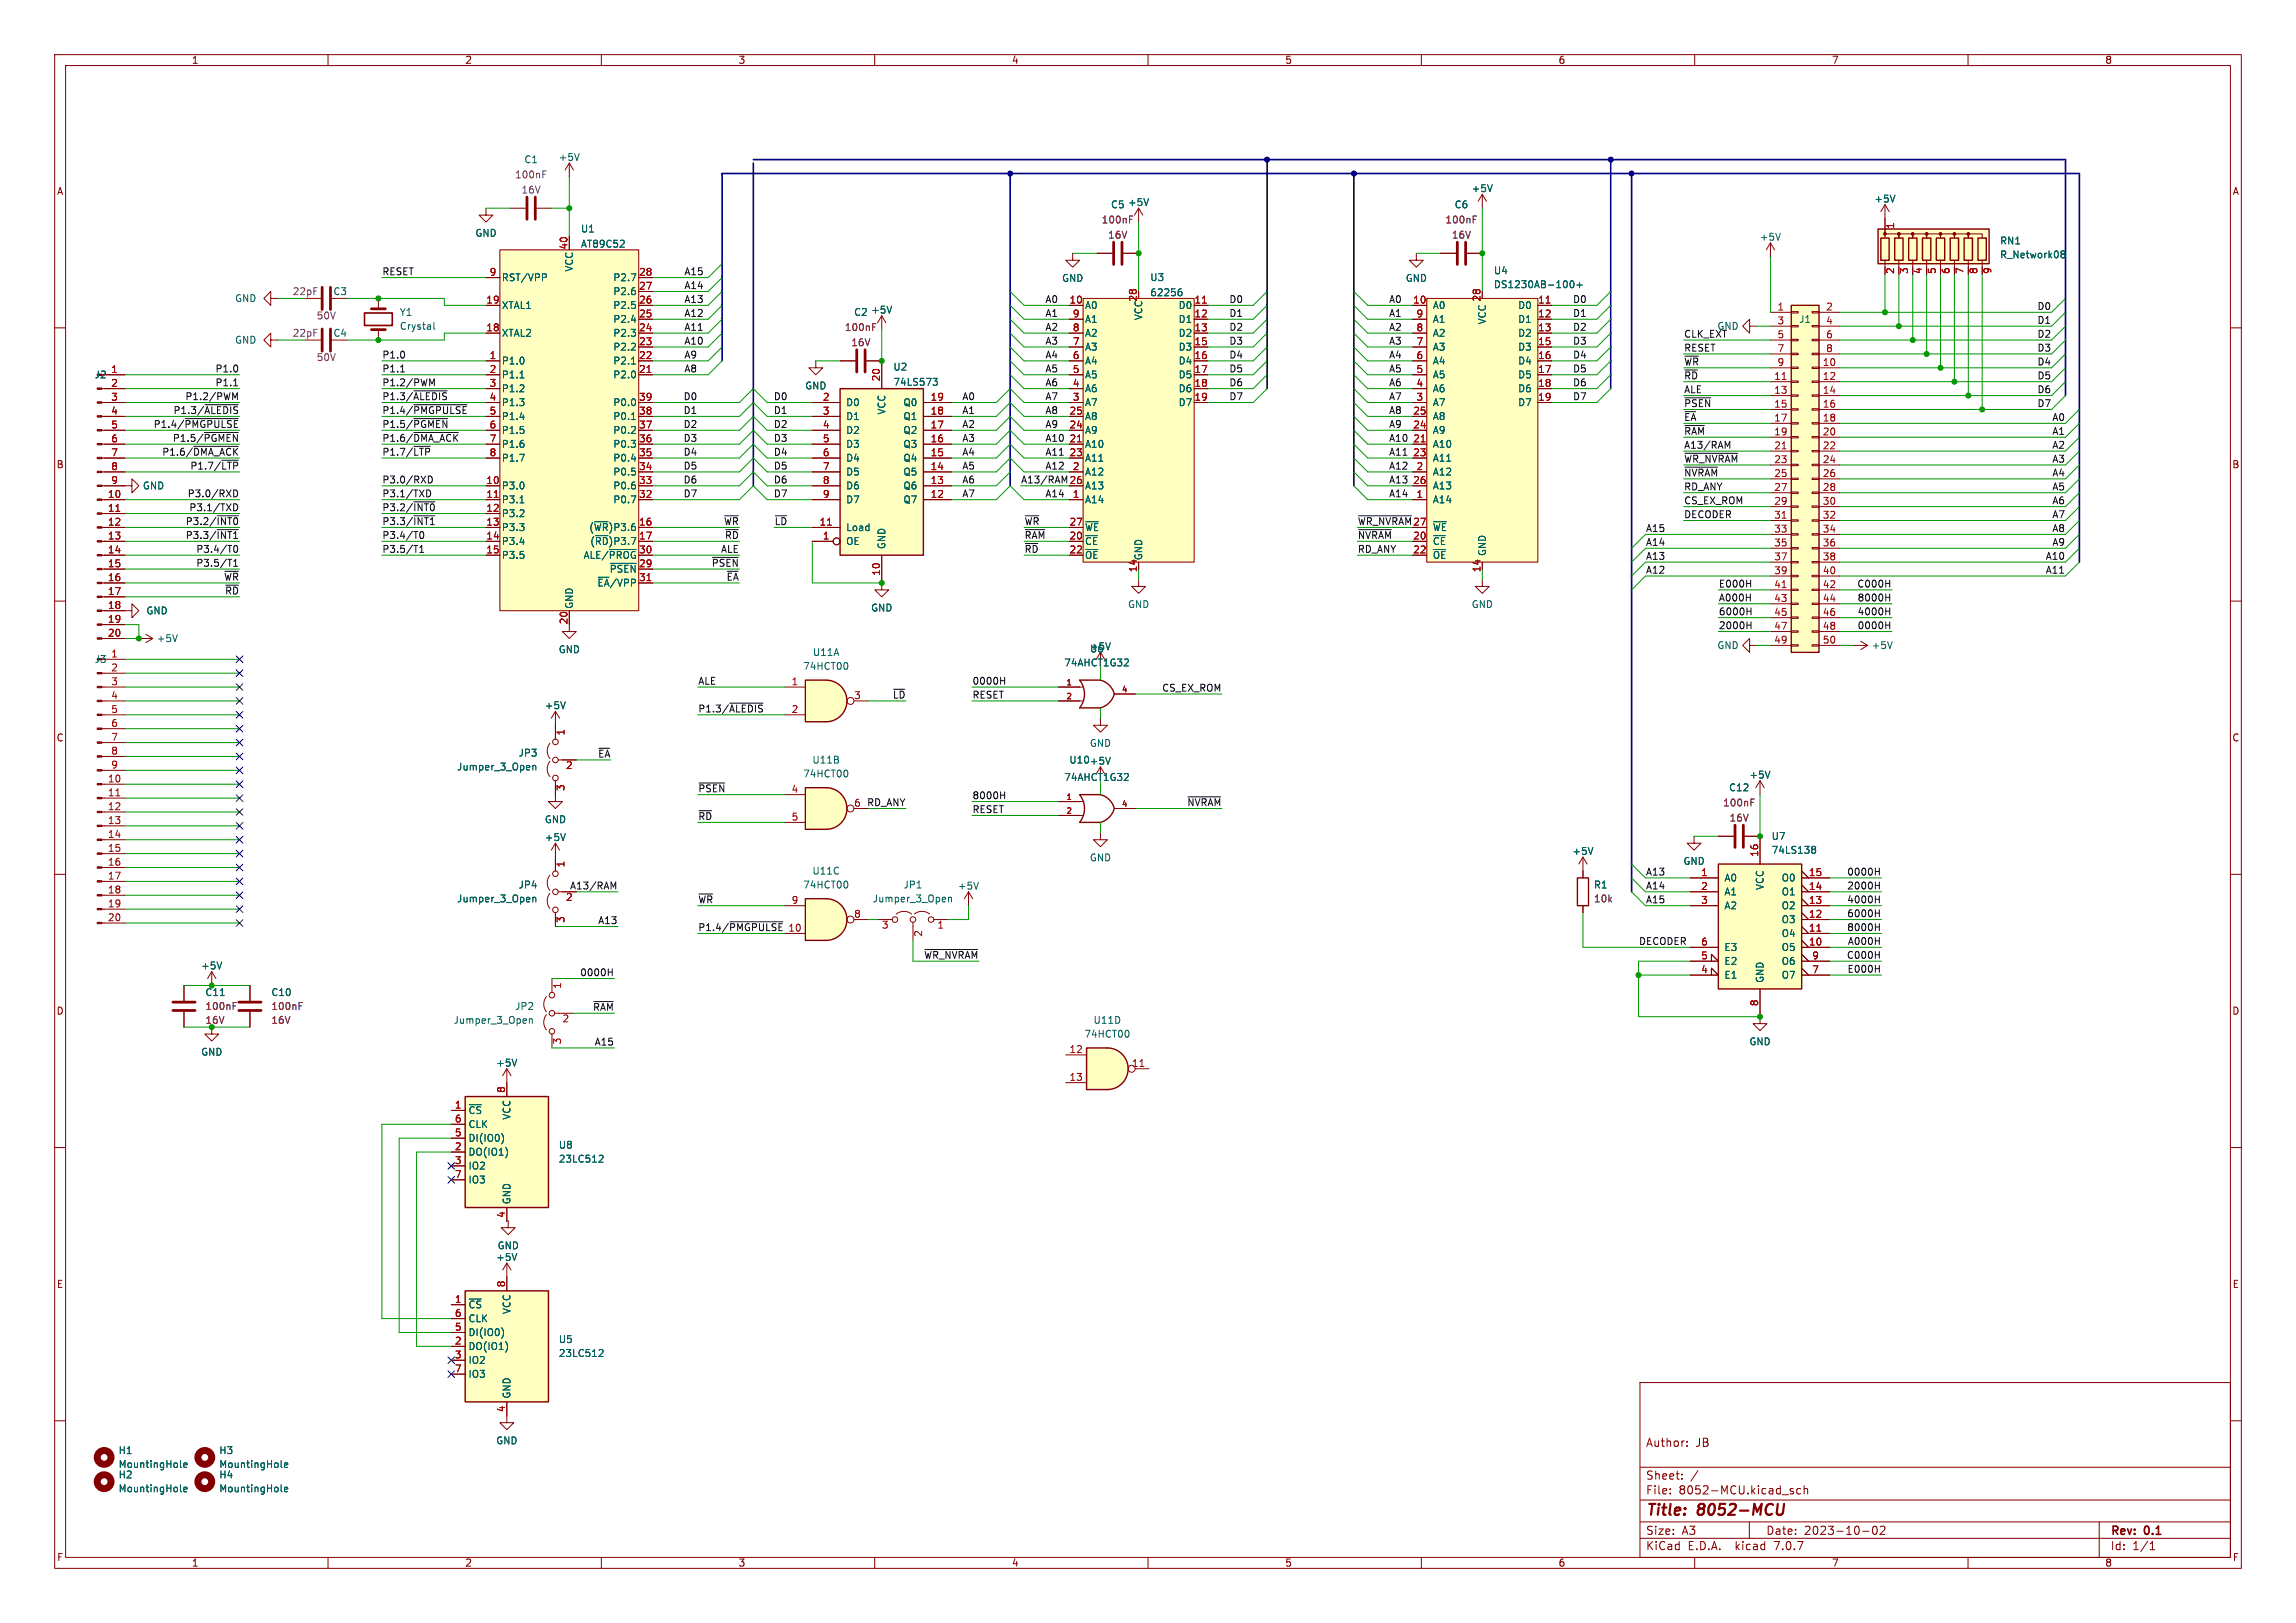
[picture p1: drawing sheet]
<svg xmlns="http://www.w3.org/2000/svg" width="420mm" height="297mm" viewBox="0 0 420 297" stroke-linecap="round" stroke-linejoin="round" font-family="sans-serif">
<defs><g id="words">
<g font-size="2.8" fill="#840000">
<text x="301" y="277.9">Title:</text>
<text x="310.6" y="277.9">8052-MCU</text>
</g>
<g font-size="2.1" fill="#840000">
<text x="301" y="265">Author:</text>
<text x="310.1" y="265">JB</text>
<text x="301" y="273.7">File:</text>
<text x="301" y="271">Sheet:</text>
<text x="307.1" y="273.7">8052-MCU.kicad_sch</text>
<text x="301" y="281.1">Size:</text>
<text x="307.6" y="281.1">A3</text>
<text x="323" y="281.1">Date:</text>
<text x="330" y="281.1">2023-10-02</text>
<text x="386" y="281.3">Rev:</text>
<text x="392.4" y="281.3">0.1</text>
<text x="301" y="283.9">KiCad</text>
<text x="308.7" y="283.9">E.D.A.</text>
<text x="317.6" y="283.9">kicad</text>
<text x="324.8" y="283.9">7.0.7</text>
<text x="386" y="283.9">Id:</text>
<text x="390.1" y="283.9">1/1</text>
</g>
<g font-size="1.8" fill="#840000">
<text x="35" y="11.9">1</text>
<text x="85" y="11.9">2</text>
<text x="135" y="11.9">3</text>
<text x="185" y="11.9">4</text>
<text x="235" y="11.9">5</text>
<text x="285" y="11.9">6</text>
<text x="335" y="11.9">7</text>
<text x="385" y="11.9">8</text>
<text x="10.3" y="35.9">A</text>
<text x="408.3" y="35.9">A</text>
<text x="346.8" y="50.2" transform="rotate(-90 346.8 50.2)">2</text>
<text x="349.3" y="50.2" transform="rotate(-90 349.3 50.2)">3</text>
<text x="351.9" y="50.2" transform="rotate(-90 351.9 50.2)">4</text>
<text x="354.4" y="50.2" transform="rotate(-90 354.4 50.2)">5</text>
<text x="356.9" y="50.2" transform="rotate(-90 356.9 50.2)">6</text>
<text x="359.5" y="50.2" transform="rotate(-90 359.5 50.2)">7</text>
<text x="362" y="50.2" transform="rotate(-90 362 50.2)">8</text>
<text x="10.3" y="85.9">B</text>
<text x="408.2" y="85.9">B</text>
<text x="248.3" y="96.2">~{WR_NVRAM}</text>
<text x="10.3" y="135.9">C</text>
<text x="408.2" y="135.9">C</text>
<text x="10.3" y="185.9">D</text>
<text x="408.2" y="185.9">D</text>
<text x="10.3" y="235.9">E</text>
<text x="408.3" y="235.9">E</text>
<text x="10.3" y="285.9">F</text>
<text x="35" y="286.9">1</text>
<text x="85" y="286.9">2</text>
<text x="135" y="286.9">3</text>
<text x="185" y="286.9">4</text>
<text x="235" y="286.9">5</text>
<text x="285" y="286.9">6</text>
<text x="335" y="286.9">7</text>
<text x="385" y="286.9">8</text>
<text x="408.3" y="285.9">F</text>
</g>
<g font-size="1.8" fill="#006464">
<text x="102.1" y="29.6">+5V</text>
<text x="95.8" y="30.1">C1</text>
<text x="269.1" y="35.4">+5V</text>
<text x="203.1" y="38.3">C5 +5V</text>
<text x="266" y="38.3">C6</text>
<text x="342.8" y="37.3">+5V</text>
<text x="86.9" y="43.5">GND</text>
<text x="106.2" y="42.7">U1</text>
<text x="106.2" y="45.5">AT89C52</text>
<text x="321.8" y="44.2">+5V</text>
<text x="365.8" y="44.9">RN1</text>
<text x="365.8" y="47.5">R_Network08</text>
<text x="91.7" y="51.7">RST/VPP</text>
<text x="105" y="49.8" transform="rotate(-90 105 49.8)">VCC</text>
<text x="112.1" y="51.7">P2.7</text>
<text x="194.2" y="51.8">GND</text>
<text x="210.3" y="51.6">U3</text>
<text x="257" y="51.8">GND</text>
<text x="273.2" y="50.4">U4</text>
<text x="273.2" y="52.9">DS1230AB-100+</text>
<text x="42.9" y="55.5">GND</text>
<text x="60.9" y="54.2">C3</text>
<text x="73" y="58">Y1</text>
<text x="91.7" y="56.7">XTAL1</text>
<text x="112.1" y="59.3">P2.4</text>
<text x="112.1" y="56.7">P2.5</text>
<text x="112.1" y="54.2">P2.6</text>
<text x="156.1" y="58">C2 +5V</text>
<text x="198.4" y="56.7">A0</text>
<text x="198.4" y="59.3">A1</text>
<text x="209.1" y="58.7" transform="rotate(-90 209.1 58.7)">VCC</text>
<text x="210.3" y="54.4">62256</text>
<text x="215.5" y="56.7">D0</text>
<text x="215.5" y="59.3">D1</text>
<text x="262" y="56.7">A0</text>
<text x="262" y="59.3">A1</text>
<text x="272" y="59.5" transform="rotate(-90 272 59.5)">VCC</text>
<text x="277.6" y="56.7">D0</text>
<text x="277.6" y="59.3">D1</text>
<text x="329" y="59.3">J1</text>
<text x="42.9" y="63.1">GND</text>
<text x="60.9" y="61.8">C4</text>
<text x="73" y="60.6">Crystal</text>
<text x="91.7" y="61.8">XTAL2</text>
<text x="112.1" y="64.4">P2.2</text>
<text x="112.1" y="61.8">P2.3</text>
<text x="198.4" y="64.4">A3</text>
<text x="198.4" y="61.8">A2</text>
<text x="215.5" y="61.8">D2</text>
<text x="215.5" y="64.4">D3</text>
<text x="262" y="64.4">A3</text>
<text x="262" y="61.8">A2</text>
<text x="277.6" y="61.8">D2</text>
<text x="277.6" y="64.4">D3</text>
<text x="17.2" y="69.4">J2</text>
<text x="91.7" y="66.9">P1.0</text>
<text x="91.7" y="69.4">P1.1</text>
<text x="91.7" y="72">P1.2</text>
<text x="112.1" y="69.4">P2.0</text>
<text x="112.1" y="66.9">P2.1</text>
<text x="147.2" y="71.5">GND</text>
<text x="163.3" y="68">U2</text>
<text x="163.3" y="70.8">74LS573</text>
<text x="198.4" y="72">A6</text>
<text x="198.4" y="69.4">A5</text>
<text x="198.4" y="66.9">A4</text>
<text x="215.5" y="66.9">D4</text>
<text x="215.5" y="69.4">D5</text>
<text x="215.5" y="72">D6</text>
<text x="262" y="72">A6</text>
<text x="262" y="69.4">A5</text>
<text x="262" y="66.9">A4</text>
<text x="277.6" y="66.9">D4</text>
<text x="277.6" y="69.4">D5</text>
<text x="277.6" y="72">D6</text>
<text x="91.7" y="74.5">P1.3</text>
<text x="91.7" y="77.1">P1.4</text>
<text x="112.1" y="77.1">P0.1</text>
<text x="112.1" y="74.5">P0.0</text>
<text x="154.7" y="74.5">D0</text>
<text x="154.7" y="77.1">D1</text>
<text x="162.2" y="76" transform="rotate(-90 162.2 76)">VCC</text>
<text x="165.2" y="77.1">Q1</text>
<text x="165.2" y="74.5">Q0</text>
<text x="198.4" y="77.1">A8</text>
<text x="198.4" y="74.5">A7</text>
<text x="215.5" y="74.5">D7</text>
<text x="262" y="77.1">A8</text>
<text x="262" y="74.5">A7</text>
<text x="277.6" y="74.5">D7</text>
<text x="91.7" y="79.6">P1.5</text>
<text x="91.7" y="82.1">P1.6</text>
<text x="112.1" y="82.1">P0.3</text>
<text x="112.1" y="79.6">P0.2</text>
<text x="154.7" y="79.6">D2</text>
<text x="154.7" y="82.1">D3</text>
<text x="165.2" y="82.1">Q3</text>
<text x="165.2" y="79.6">Q2</text>
<text x="198.4" y="82.1">A10</text>
<text x="198.4" y="79.6">A9</text>
<text x="262" y="82.1">A10</text>
<text x="262" y="79.6">A9</text>
<text x="26" y="89.8">GND</text>
<text x="91.7" y="89.8">P3.0</text>
<text x="91.7" y="84.7">P1.7</text>
<text x="112.1" y="89.8">P0.6</text>
<text x="112.1" y="87.2">P0.5</text>
<text x="112.1" y="84.7">P0.4</text>
<text x="154.7" y="84.7">D4</text>
<text x="154.7" y="87.2">D5</text>
<text x="154.7" y="89.8">D6</text>
<text x="165.2" y="89.8">Q6</text>
<text x="165.2" y="87.2">Q5</text>
<text x="165.2" y="84.7">Q4</text>
<text x="198.4" y="87.2">A12</text>
<text x="198.4" y="84.7">A11</text>
<text x="198.4" y="89.8">A13</text>
<text x="262" y="87.2">A12</text>
<text x="262" y="84.7">A11</text>
<text x="262" y="89.8">A13</text>
<text x="91.7" y="92.3">P3.1</text>
<text x="91.7" y="94.8">P3.2</text>
<text x="112.1" y="92.3">P0.7</text>
<text x="154.7" y="92.3">D7</text>
<text x="165.2" y="92.3">Q7</text>
<text x="198.4" y="92.3">A14</text>
<text x="262" y="92.3">A14</text>
<text x="91.7" y="97.4">P3.3</text>
<text x="91.7" y="99.9">P3.4</text>
<text x="107.7" y="97.4">(~{WR})P3.6</text>
<text x="107.9" y="99.9">(~{RD})P3.7</text>
<text x="154.7" y="99.9">OE</text>
<text x="154.7" y="97.4">Load</text>
<text x="162.2" y="100.6" transform="rotate(-90 162.2 100.6)">GND</text>
<text x="198.4" y="99.9">~{CE}</text>
<text x="198.4" y="97.4">~{WE}</text>
<text x="262" y="99.9">~{CE}</text>
<text x="262" y="97.4">~{WE}</text>
<text x="272" y="101.9" transform="rotate(-90 272 101.9)">GND</text>
<text x="91.7" y="102.5">P3.5</text>
<text x="106.6" y="102.5">ALE/~{PROG}</text>
<text x="109.2" y="107.5">~{EA}/VPP</text>
<text x="111.4" y="105">~{PSEN}</text>
<text x="198.4" y="102.5">~{OE}</text>
<text x="209.1" y="102.6" transform="rotate(-90 209.1 102.6)">GND</text>
<text x="262" y="102.5">~{OE}</text>
<text x="26.7" y="112.6">GND</text>
<text x="105" y="111.5" transform="rotate(-90 105 111.5)">GND</text>
<text x="159.3" y="112.1">GND</text>
<text x="206.2" y="111.5">GND</text>
<text x="269.1" y="111.5">GND</text>
<text x="28.6" y="117.7">+5V</text>
<text x="102.1" y="119.7">GND</text>
<text x="199.3" y="119.2">+5V</text>
<text x="199.3" y="119.6">U6</text>
<text x="314.1" y="119">GND</text>
<text x="342.3" y="119">+5V</text>
<text x="17.2" y="121.5">J3</text>
<text x="146.8" y="122.8">74HCT00</text>
<text x="148.6" y="120.2">U11A</text>
<text x="194.6" y="122.1">74AHCT1G32</text>
<text x="99.6" y="130">+5V</text>
<text x="199.3" y="136.9">GND</text>
<text x="83.5" y="141.2">Jumper_3_Open</text>
<text x="94.8" y="138.7">JP3</text>
<text x="146.8" y="142.5">74HCT00</text>
<text x="148.5" y="139.9">U11B</text>
<text x="194.6" y="143.1">74AHCT1G32</text>
<text x="195.5" y="139.9">U10 +5V</text>
<text x="319.9" y="142.7">+5V</text>
<text x="316.2" y="145">C12</text>
<text x="99.6" y="150.8">GND</text>
<text x="99.6" y="154.1">+5V</text>
<text x="324" y="153.9">U7</text>
<text x="148.5" y="160.2">U11C</text>
<text x="199.3" y="157.8">GND</text>
<text x="287.5" y="156.6">+5V</text>
<text x="307.8" y="158.5">GND</text>
<text x="315.3" y="161.5">A0</text>
<text x="324" y="156.4">74LS138</text>
<text x="325.8" y="161.5">O0</text>
<text x="83.5" y="165.3">Jumper_3_Open</text>
<text x="94.8" y="162.8">JP4</text>
<text x="146.8" y="162.8">74HCT00</text>
<text x="159.6" y="165.3">Jumper_3_Open</text>
<text x="165.2" y="162.8">JP1</text>
<text x="175.1" y="163">+5V</text>
<text x="291.5" y="162.8">R1</text>
<text x="315.3" y="164.1">A1</text>
<text x="315.3" y="166.6">A2</text>
<text x="322.8" y="163" transform="rotate(-90 322.8 163)">VCC</text>
<text x="325.8" y="166.6">O2</text>
<text x="325.8" y="164.1">O1</text>
<text x="325.8" y="171.7">O4</text>
<text x="325.8" y="169.1">O3</text>
<text x="36.7" y="177.6">+5V</text>
<text x="315.3" y="179.3">E1</text>
<text x="315.3" y="176.8">E2</text>
<text x="315.3" y="174.2">E3</text>
<text x="322.8" y="180" transform="rotate(-90 322.8 180)">GND</text>
<text x="325.8" y="174.2">O5</text>
<text x="325.8" y="179.3">O7</text>
<text x="325.8" y="176.8">O6</text>
<text x="37.5" y="182.5">C11</text>
<text x="49.5" y="182.5">C10</text>
<text x="94.1" y="185">JP2</text>
<text x="82.9" y="187.6">Jumper_3_Open</text>
<text x="198.3" y="190.1">74HCT00</text>
<text x="199.9" y="187.6">U11D</text>
<text x="319.9" y="191.5">GND</text>
<text x="36.7" y="193.4">GND</text>
<text x="90.7" y="195.4">+5V</text>
<text x="85.6" y="204.1">~{CS}</text>
<text x="85.6" y="209.1">DI(IO0)</text>
<text x="85.6" y="206.6">CLK</text>
<text x="93.6" y="205" transform="rotate(-90 93.6 205)">VCC</text>
<text x="85.6" y="211.7">DO(IO1)</text>
<text x="85.6" y="214.2">IO2</text>
<text x="102.1" y="210.4">U8</text>
<text x="102.1" y="213">23LC512</text>
<text x="85.6" y="216.8">IO3</text>
<text x="93.6" y="220.5" transform="rotate(-90 93.6 220.5)">GND</text>
<text x="90.7" y="230.9">+5V</text>
<text x="90.9" y="228.8">GND</text>
<text x="85.6" y="239.6">~{CS}</text>
<text x="85.6" y="244.7">DI(IO0)</text>
<text x="85.6" y="242.2">CLK</text>
<text x="93.6" y="240.6" transform="rotate(-90 93.6 240.6)">VCC</text>
<text x="102.1" y="246">U5</text>
<text x="85.6" y="247.2">DO(IO1)</text>
<text x="85.6" y="249.8">IO2</text>
<text x="102.1" y="248.5">23LC512</text>
<text x="85.6" y="252.3">IO3</text>
<text x="93.6" y="256" transform="rotate(-90 93.6 256)">GND</text>
<text x="21.6" y="266.3">H1</text>
<text x="21.6" y="268.8">MountingHole</text>
<text x="40" y="266.3">H3</text>
<text x="40" y="268.8">MountingHole</text>
<text x="90.7" y="264.5">GND</text>
<text x="21.6" y="270.7">H2</text>
<text x="21.6" y="273.3">MountingHole</text>
<text x="40" y="270.7">H4</text>
<text x="40" y="273.3">MountingHole</text>
</g>
<g font-size="1.8" fill="#840084">
<text x="94.1" y="32.8">100nF</text>
<text x="95.3" y="35.6">16V</text>
<text x="201.4" y="41.1">100nF</text>
<text x="264.3" y="41.1">100nF</text>
<text x="202.6" y="43.9">16V</text>
<text x="265.5" y="43.9">16V</text>
<text x="53.4" y="54.2">22pF</text>
<text x="57.8" y="58.6">50V</text>
<text x="53.4" y="61.8">22pF</text>
<text x="154.4" y="60.8">100nF</text>
<text x="155.6" y="63.6">16V</text>
<text x="57.8" y="66.3">50V</text>
<text x="315.1" y="147.8">100nF</text>
<text x="316.3" y="150.5">16V</text>
<text x="291.5" y="165.3">10k</text>
<text x="37.5" y="185">100nF</text>
<text x="49.5" y="185">100nF</text>
<text x="37.5" y="187.6">16V</text>
<text x="49.5" y="187.6">16V</text>
</g>
<g font-size="1.8" fill="#a90000">
<text x="346.8" y="42" transform="rotate(-90 346.8 42)">1</text>
<text x="103.9" y="45.8" transform="rotate(-90 103.9 45.8)">40</text>
<text x="89.5" y="50.5">9</text>
<text x="116.8" y="53.1">27</text>
<text x="116.8" y="50.5">28</text>
<text x="364.6" y="50.2" transform="rotate(-90 364.6 50.2)">9</text>
<text x="88.9" y="55.6">19</text>
<text x="116.8" y="58.2">25</text>
<text x="116.8" y="55.6">26</text>
<text x="195.5" y="55.6">10</text>
<text x="196.1" y="58.2">9</text>
<text x="208" y="55.3" transform="rotate(-90 208 55.3)">28</text>
<text x="218.4" y="55.6">11</text>
<text x="218.4" y="58.2">12</text>
<text x="258.4" y="55.6">10</text>
<text x="259" y="58.2">9</text>
<text x="270.9" y="55.3" transform="rotate(-90 270.9 55.3)">28</text>
<text x="281.3" y="55.6">11</text>
<text x="281.3" y="58.2">12</text>
<text x="325" y="56.9">1</text>
<text x="325" y="59.4">3</text>
<text x="333.9" y="56.9">2</text>
<text x="333.9" y="59.4">4</text>
<text x="88.9" y="60.7">18</text>
<text x="89.5" y="65.8">1</text>
<text x="116.8" y="65.8">22</text>
<text x="116.8" y="63.2">23</text>
<text x="116.8" y="60.7">24</text>
<text x="196.1" y="65.8">6</text>
<text x="196.1" y="63.2">7</text>
<text x="196.1" y="60.7">8</text>
<text x="218.4" y="60.7">13</text>
<text x="218.4" y="63.2">15</text>
<text x="218.4" y="65.8">16</text>
<text x="259" y="65.8">6</text>
<text x="259" y="63.2">7</text>
<text x="259" y="60.7">8</text>
<text x="281.3" y="60.7">13</text>
<text x="281.3" y="63.2">15</text>
<text x="281.3" y="65.8">16</text>
<text x="325" y="62">5</text>
<text x="325" y="64.5">7</text>
<text x="333.9" y="62">6</text>
<text x="333.9" y="64.5">8</text>
<text x="20.2" y="68.3">1</text>
<text x="20.2" y="70.9">2</text>
<text x="89.5" y="68.3">2</text>
<text x="89.5" y="70.9">3</text>
<text x="116.8" y="68.3">21</text>
<text x="161" y="69.9" transform="rotate(-90 161 69.9)">20</text>
<text x="196.1" y="70.9">4</text>
<text x="196.1" y="68.3">5</text>
<text x="218.4" y="68.3">17</text>
<text x="218.4" y="70.9">18</text>
<text x="259" y="70.9">4</text>
<text x="259" y="68.3">5</text>
<text x="281.3" y="68.3">17</text>
<text x="281.3" y="70.9">18</text>
<text x="324.4" y="69.6">11</text>
<text x="325" y="67.1">9</text>
<text x="333.3" y="67.1">10</text>
<text x="333.3" y="69.6">12</text>
<text x="20.2" y="73.4">3</text>
<text x="20.2" y="75.9">4</text>
<text x="89.5" y="73.4">4</text>
<text x="89.5" y="75.9">5</text>
<text x="116.8" y="75.9">38</text>
<text x="116.8" y="73.4">39</text>
<text x="150.4" y="73.4">2</text>
<text x="150.4" y="75.9">3</text>
<text x="170.1" y="75.9">18</text>
<text x="170.1" y="73.4">19</text>
<text x="195.5" y="75.9">25</text>
<text x="196.1" y="73.4">3</text>
<text x="218.4" y="73.4">19</text>
<text x="258.4" y="75.9">25</text>
<text x="259" y="73.4">3</text>
<text x="281.3" y="73.4">19</text>
<text x="324.4" y="72.1">13</text>
<text x="324.4" y="74.7">15</text>
<text x="324.4" y="77.2">17</text>
<text x="333.3" y="72.1">14</text>
<text x="333.3" y="74.7">16</text>
<text x="333.3" y="77.2">18</text>
<text x="20.2" y="78.5">5</text>
<text x="20.2" y="81">6</text>
<text x="20.2" y="83.6">7</text>
<text x="89.5" y="78.5">6</text>
<text x="89.5" y="81">7</text>
<text x="89.5" y="83.6">8</text>
<text x="116.8" y="83.6">35</text>
<text x="116.8" y="81">36</text>
<text x="116.8" y="78.5">37</text>
<text x="150.4" y="78.5">4</text>
<text x="150.4" y="81">5</text>
<text x="150.4" y="83.6">6</text>
<text x="170.1" y="83.6">15</text>
<text x="170.1" y="81">16</text>
<text x="170.1" y="78.5">17</text>
<text x="195.5" y="81">21</text>
<text x="195.5" y="83.6">23</text>
<text x="195.5" y="78.5">24</text>
<text x="258.4" y="81">21</text>
<text x="258.4" y="83.6">23</text>
<text x="258.4" y="78.5">24</text>
<text x="324.4" y="79.8">19</text>
<text x="324.4" y="82.3">21</text>
<text x="333.3" y="79.8">20</text>
<text x="333.3" y="82.3">22</text>
<text x="20.2" y="86.1">8</text>
<text x="20.2" y="88.6">9</text>
<text x="88.9" y="88.6">10</text>
<text x="116.8" y="88.6">33</text>
<text x="116.8" y="86.1">34</text>
<text x="150.4" y="86.1">7</text>
<text x="150.4" y="88.6">8</text>
<text x="170.1" y="88.6">13</text>
<text x="170.1" y="86.1">14</text>
<text x="195.5" y="88.6">26</text>
<text x="196.1" y="86.1">2</text>
<text x="258.4" y="88.6">26</text>
<text x="259" y="86.1">2</text>
<text x="324.4" y="84.8">23</text>
<text x="324.4" y="87.4">25</text>
<text x="324.4" y="89.9">27</text>
<text x="333.3" y="84.8">24</text>
<text x="333.3" y="87.4">26</text>
<text x="333.3" y="89.9">28</text>
<text x="19.6" y="91.2">10</text>
<text x="19.6" y="93.7">11</text>
<text x="88.9" y="91.2">11</text>
<text x="88.9" y="93.7">12</text>
<text x="116.8" y="91.2">32</text>
<text x="150.4" y="91.2">9</text>
<text x="170.1" y="91.2">12</text>
<text x="196.1" y="91.2">1</text>
<text x="259" y="91.2">1</text>
<text x="324.4" y="92.5">29</text>
<text x="324.4" y="95">31</text>
<text x="333.3" y="92.5">30</text>
<text x="333.3" y="95">32</text>
<text x="19.6" y="96.3">12</text>
<text x="19.6" y="98.8">13</text>
<text x="19.6" y="101.3">14</text>
<text x="88.9" y="96.3">13</text>
<text x="88.9" y="98.8">14</text>
<text x="88.9" y="101.3">15</text>
<text x="116.8" y="96.3">16</text>
<text x="116.8" y="98.8">17</text>
<text x="116.8" y="101.3">30</text>
<text x="149.8" y="96.3">11</text>
<text x="150.4" y="98.8">1</text>
<text x="195.5" y="98.8">20</text>
<text x="195.5" y="101.3">22</text>
<text x="195.5" y="96.3">27</text>
<text x="258.4" y="98.8">20</text>
<text x="258.4" y="101.3">22</text>
<text x="258.4" y="96.3">27</text>
<text x="324.4" y="97.5">33</text>
<text x="324.4" y="100.1">35</text>
<text x="333.3" y="97.5">34</text>
<text x="333.3" y="100.1">36</text>
<text x="19.6" y="103.9">15</text>
<text x="19.6" y="106.4">16</text>
<text x="116.8" y="103.9">29</text>
<text x="116.8" y="106.4">31</text>
<text x="161" y="105.5" transform="rotate(-90 161 105.5)">10</text>
<text x="208" y="104.8" transform="rotate(-90 208 104.8)">14</text>
<text x="270.9" y="104.8" transform="rotate(-90 270.9 104.8)">14</text>
<text x="324.4" y="102.6">37</text>
<text x="324.4" y="105.2">39</text>
<text x="324.4" y="107.7">41</text>
<text x="333.3" y="102.6">38</text>
<text x="333.3" y="105.2">40</text>
<text x="333.3" y="107.7">42</text>
<text x="19.6" y="109">17</text>
<text x="19.6" y="111.5">18</text>
<text x="324.4" y="110.2">43</text>
<text x="324.4" y="112.8">45</text>
<text x="333.3" y="110.2">44</text>
<text x="333.3" y="112.8">46</text>
<text x="19.6" y="114">19</text>
<text x="19.6" y="116.6">20</text>
<text x="103.9" y="114.3" transform="rotate(-90 103.9 114.3)">20</text>
<text x="324.4" y="115.3">47</text>
<text x="324.4" y="117.9">49</text>
<text x="333.3" y="115.3">48</text>
<text x="333.3" y="117.9">50</text>
<text x="20.2" y="120.4">1</text>
<text x="20.2" y="122.9">2</text>
<text x="20.2" y="125.5">3</text>
<text x="144.7" y="125.5">1</text>
<text x="20.2" y="128">4</text>
<text x="20.2" y="130.6">5</text>
<text x="144.7" y="130.6">2</text>
<text x="156.1" y="128">3</text>
<text x="20.2" y="133.1">6</text>
<text x="20.2" y="135.6">7</text>
<text x="103.6" y="134.7" transform="rotate(-90 103.6 134.7)">1</text>
<text x="19.6" y="143.3">10</text>
<text x="20.2" y="138.2">8</text>
<text x="20.2" y="140.7">9</text>
<text x="103.4" y="141">2</text>
<text x="19.6" y="145.8">11</text>
<text x="19.6" y="148.3">12</text>
<text x="103.6" y="144.9" transform="rotate(-90 103.6 144.9)">3</text>
<text x="144.7" y="145.2">4</text>
<text x="156.1" y="147.7">6</text>
<text x="19.6" y="150.9">13</text>
<text x="19.6" y="153.4">14</text>
<text x="19.6" y="156">15</text>
<text x="144.7" y="150.2">5</text>
<text x="19.6" y="158.5">16</text>
<text x="19.6" y="161">17</text>
<text x="103.6" y="158.8" transform="rotate(-90 103.6 158.8)">1</text>
<text x="311.1" y="160.4">1</text>
<text x="321.7" y="156.9" transform="rotate(-90 321.7 156.9)">16</text>
<text x="330.8" y="160.4">15</text>
<text x="19.6" y="163.6">18</text>
<text x="19.6" y="166.1">19</text>
<text x="103.4" y="165.2">2</text>
<text x="144.7" y="165.5">9</text>
<text x="311.1" y="162.9">2</text>
<text x="311.1" y="165.5">3</text>
<text x="330.8" y="165.5">13</text>
<text x="330.8" y="162.9">14</text>
<text x="19.6" y="168.7">20</text>
<text x="103.6" y="169" transform="rotate(-90 103.6 169)">3</text>
<text x="156.1" y="168">8</text>
<text x="161.2" y="170.3">3</text>
<text x="169" y="171.5" transform="rotate(-90 169 171.5)">2</text>
<text x="171.4" y="170.3">1</text>
<text x="311.1" y="173.1">6</text>
<text x="330.8" y="173.1">10</text>
<text x="330.8" y="170.6">11</text>
<text x="330.8" y="168">12</text>
<text x="311.1" y="178.2">4</text>
<text x="311.1" y="175.6">5</text>
<text x="331.4" y="178.2">7</text>
<text x="331.4" y="175.6">9</text>
<text x="102.9" y="181" transform="rotate(-90 102.9 181)">1</text>
<text x="321.7" y="184.2" transform="rotate(-90 321.7 184.2)">8</text>
<text x="102.8" y="187.4">2</text>
<text x="102.9" y="191.2" transform="rotate(-90 102.9 191.2)">3</text>
<text x="195.5" y="192.8">12</text>
<text x="195.5" y="197.9">13</text>
<text x="207" y="195.3">11</text>
<text x="83.1" y="202.9">1</text>
<text x="92.5" y="200.1" transform="rotate(-90 92.5 200.1)">8</text>
<text x="83.1" y="208">5</text>
<text x="83.1" y="205.5">6</text>
<text x="83.1" y="210.6">2</text>
<text x="83.1" y="213.1">3</text>
<text x="83.1" y="215.6">7</text>
<text x="92.5" y="223" transform="rotate(-90 92.5 223)">4</text>
<text x="83.1" y="238.5">1</text>
<text x="92.5" y="235.7" transform="rotate(-90 92.5 235.7)">8</text>
<text x="83.1" y="243.6">5</text>
<text x="83.1" y="241">6</text>
<text x="83.1" y="246.1">2</text>
<text x="83.1" y="248.7">3</text>
<text x="83.1" y="251.2">7</text>
<text x="92.5" y="258.5" transform="rotate(-90 92.5 258.5)">4</text>
</g>
<g font-size="1.8" fill="#0f0f0f">
<text x="69.8" y="50.5">RESET</text>
<text x="125.1" y="53">A14</text>
<text x="125.1" y="50.5">A15</text>
<text x="125.1" y="55.5">A13</text>
<text x="125.1" y="58.1">A12</text>
<text x="191.1" y="58.1">A1</text>
<text x="191.1" y="55.5">A0</text>
<text x="224.8" y="55.5">D0</text>
<text x="224.8" y="58.1">D1</text>
<text x="254" y="55.5">A0</text>
<text x="254" y="58.1">A1</text>
<text x="287.7" y="55.5">D0</text>
<text x="287.7" y="58.1">D1</text>
<text x="372.6" y="56.8">D0</text>
<text x="372.6" y="59.3">D1</text>
<text x="69.8" y="65.7">P1.0</text>
<text x="125.1" y="60.6">A11</text>
<text x="125.1" y="63.2">A10</text>
<text x="125.1" y="65.7">A9</text>
<text x="191.1" y="60.6">A2</text>
<text x="191.1" y="63.2">A3</text>
<text x="191.1" y="65.7">A4</text>
<text x="224.8" y="60.6">D2</text>
<text x="224.8" y="65.7">D4</text>
<text x="224.8" y="63.2">D3</text>
<text x="254" y="65.7">A4</text>
<text x="254" y="63.2">A3</text>
<text x="254" y="60.6">A2</text>
<text x="287.7" y="60.6">D2</text>
<text x="287.7" y="65.7">D4</text>
<text x="287.7" y="63.2">D3</text>
<text x="308" y="64.4">RESET</text>
<text x="308" y="61.9">CLK_EXT</text>
<text x="314.1" y="60.6">GND</text>
<text x="372.6" y="61.9">D2</text>
<text x="372.6" y="64.4">D3</text>
<text x="39.3" y="70.8">P1.1</text>
<text x="39.3" y="68.2">P1.0</text>
<text x="69.8" y="68.2">P1.1</text>
<text x="69.8" y="70.8">P1.2/PWM</text>
<text x="125.1" y="68.2">A8</text>
<text x="191.1" y="68.2">A5</text>
<text x="191.1" y="70.8">A6</text>
<text x="224.8" y="68.2">D5</text>
<text x="224.8" y="70.8">D6</text>
<text x="254" y="70.8">A6</text>
<text x="254" y="68.2">A5</text>
<text x="287.7" y="70.8">D6</text>
<text x="287.7" y="68.2">D5</text>
<text x="308" y="67">~{WR}</text>
<text x="308" y="69.5">~{RD}</text>
<text x="372.6" y="69.5">D5</text>
<text x="372.6" y="67">D4</text>
<text x="31.6" y="75.9">P1.3/~{ALEDIS}</text>
<text x="33.8" y="73.3">P1.2/PWM</text>
<text x="69.8" y="75.9">P1.4/~{PMGPULSE}</text>
<text x="69.8" y="73.3">P1.3/~{ALEDIS}</text>
<text x="125" y="75.9">D1</text>
<text x="125" y="73.3">D0</text>
<text x="141.5" y="75.9">D1</text>
<text x="141.5" y="73.3">D0</text>
<text x="175.9" y="75.9">A1</text>
<text x="175.9" y="73.3">A0</text>
<text x="191.1" y="73.3">A7</text>
<text x="191.1" y="75.9">A8</text>
<text x="224.8" y="73.3">D7</text>
<text x="254" y="73.3">A7</text>
<text x="254" y="75.9">A8</text>
<text x="287.7" y="73.3">D7</text>
<text x="308" y="77.1">~{EA}</text>
<text x="308" y="74.6">~{PSEN}</text>
<text x="308" y="72">ALE</text>
<text x="372.6" y="72">D6</text>
<text x="372.6" y="74.6">D7</text>
<text x="375.3" y="77.1">A0</text>
<text x="28" y="78.4">P1.4/~{PMGPULSE}</text>
<text x="29.6" y="83.5">P1.6/~{DMA_ACK}</text>
<text x="31.5" y="80.9">P1.5/~{PGMEN}</text>
<text x="69.8" y="80.9">P1.6/~{DMA_ACK}</text>
<text x="69.8" y="83.5">P1.7/~{LTP}</text>
<text x="69.8" y="78.4">P1.5/~{PGMEN}</text>
<text x="125" y="80.9">D3</text>
<text x="125" y="78.4">D2</text>
<text x="125" y="83.5">D4</text>
<text x="141.5" y="83.5">D4</text>
<text x="141.5" y="80.9">D3</text>
<text x="141.5" y="78.4">D2</text>
<text x="175.9" y="83.5">A4</text>
<text x="175.9" y="80.9">A3</text>
<text x="175.9" y="78.4">A2</text>
<text x="191.1" y="80.9">A10</text>
<text x="191.1" y="83.5">A11</text>
<text x="191.1" y="78.4">A9</text>
<text x="254" y="83.5">A11</text>
<text x="254" y="78.4">A9</text>
<text x="254" y="80.9">A10</text>
<text x="308" y="82.2">A13/RAM</text>
<text x="308" y="79.7">~{RAM}</text>
<text x="375.3" y="82.2">A2</text>
<text x="375.3" y="79.7">A1</text>
<text x="34.7" y="86">P1.7/~{LTP}</text>
<text x="69.8" y="88.6">P3.0/RXD</text>
<text x="125" y="86">D5</text>
<text x="125" y="88.6">D6</text>
<text x="141.5" y="86">D5</text>
<text x="141.5" y="88.6">D6</text>
<text x="175.9" y="86">A5</text>
<text x="175.9" y="88.6">A6</text>
<text x="186.7" y="88.6">A13/RAM</text>
<text x="191.1" y="86">A12</text>
<text x="254" y="86">A12</text>
<text x="254" y="88.6">A13</text>
<text x="308" y="84.7">~{WR_NVRAM}</text>
<text x="308" y="87.3">~{NVRAM}</text>
<text x="308" y="89.8">RD_ANY</text>
<text x="375.3" y="84.7">A3</text>
<text x="375.3" y="89.8">A5</text>
<text x="375.3" y="87.3">A4</text>
<text x="34.2" y="91.1">P3.0/RXD</text>
<text x="34.5" y="93.6">P3.1/TXD</text>
<text x="69.8" y="93.6">P3.2/~{INT0}</text>
<text x="69.8" y="91.1">P3.1/TXD</text>
<text x="125" y="91.1">D7</text>
<text x="141.5" y="91.1">D7</text>
<text x="175.9" y="91.1">A7</text>
<text x="191.1" y="91.1">A14</text>
<text x="254" y="91.1">A14</text>
<text x="308" y="94.9">DECODER</text>
<text x="308" y="92.4">CS_EX_ROM</text>
<text x="375.3" y="92.4">A6</text>
<text x="375.3" y="94.9">A7</text>
<text x="33.9" y="98.7">P3.3/~{INT1}</text>
<text x="33.9" y="96.2">P3.2/~{INT0}</text>
<text x="35.8" y="101.3">P3.4/T0</text>
<text x="69.8" y="101.3">P3.5/T1</text>
<text x="69.8" y="96.2">P3.3/~{INT1}</text>
<text x="69.8" y="98.7">P3.4/T0</text>
<text x="131.8" y="101.3">ALE</text>
<text x="132.3" y="96.2">~{WR}</text>
<text x="132.5" y="98.7">~{RD}</text>
<text x="141.6" y="96.2">~{LD}</text>
<text x="187.3" y="101.3">~{RD}</text>
<text x="187.3" y="98.7">~{RAM}</text>
<text x="187.3" y="96.2">~{WR}</text>
<text x="248.3" y="101.3">RD_ANY</text>
<text x="248.3" y="98.7">~{NVRAM}</text>
<text x="301" y="97.4">A15</text>
<text x="301" y="100">A14</text>
<text x="375.3" y="100">A9</text>
<text x="375.3" y="97.4">A8</text>
<text x="35.8" y="103.8">P3.5/T1</text>
<text x="40.9" y="106.3">~{WR}</text>
<text x="130.1" y="103.8">~{PSEN}</text>
<text x="132.8" y="106.3">~{EA}</text>
<text x="301" y="102.5">A13</text>
<text x="301" y="105.1">A12</text>
<text x="314.3" y="107.6">E000H</text>
<text x="339.6" y="107.6">C000H</text>
<text x="374.1" y="102.5">A10</text>
<text x="374.1" y="105.1">A11</text>
<text x="41.1" y="108.9">~{RD}</text>
<text x="314.3" y="112.7">6000H</text>
<text x="314.3" y="110.1">A000H</text>
<text x="339.7" y="110.1">8000H</text>
<text x="339.7" y="112.7">4000H</text>
<text x="314.3" y="115.2">2000H</text>
<text x="339.7" y="115.2">0000H</text>
<text x="127.6" y="125.4">ALE</text>
<text x="177.8" y="125.4">0000H</text>
<text x="127.6" y="130.5">P1.3/~{ALEDIS}</text>
<text x="163.2" y="127.9">~{LD}</text>
<text x="177.8" y="127.9">RESET</text>
<text x="212.5" y="126.7">CS_EX_ROM</text>
<text x="109.3" y="138.7">~{EA}</text>
<text x="127.6" y="145.1">~{PSEN}</text>
<text x="158.5" y="147.6">RD_ANY</text>
<text x="177.8" y="146.3">8000H</text>
<text x="177.8" y="148.9">RESET</text>
<text x="217.1" y="147.6">~{NVRAM}</text>
<text x="127.6" y="150.1">~{RD}</text>
<text x="301" y="160.3">A13</text>
<text x="337.8" y="160.3">0000H</text>
<text x="104.2" y="162.8">A13/RAM</text>
<text x="127.6" y="165.4">~{WR}</text>
<text x="301" y="165.4">A15</text>
<text x="301" y="162.8">A14</text>
<text x="337.8" y="167.9">6000H</text>
<text x="337.8" y="162.8">2000H</text>
<text x="337.8" y="165.4">4000H</text>
<text x="109.3" y="169.2">A13</text>
<text x="127.6" y="170.5">P1.4/~{PMGPULSE}10</text>
<text x="299.7" y="173">DECODER</text>
<text x="337.8" y="170.5">8000H</text>
<text x="337.9" y="173">A000H</text>
<text x="106" y="178.7">0000H</text>
<text x="168.9" y="175.5">~{WR_NVRAM}</text>
<text x="337.7" y="175.5">C000H</text>
<text x="337.9" y="178.1">E000H</text>
<text x="108.4" y="185.1">~{RAM}</text>
<text x="108.7" y="191.4">A15</text>
</g>
<g font-size="1.4" fill="#a90000">
<text x="195" y="125.5">1</text>
<text x="195" y="128">2</text>
<text x="205.1" y="126.7">4</text>
<text x="195" y="146.4">1</text>
<text x="195" y="149">2</text>
<text x="205.1" y="147.7">4</text>
</g>
</g></defs>
<g fill="none" stroke="#840000" stroke-width=".18">
<path d="M10 10h400v277h-400zM12 12h396v273h-396zM60 10v2M110 10v2M160 10v2M210 10v2M260 10v2M310 10v2M360 10v2M88.9 38.1v1.3h1.3l-1.3 1.2-1.3-1.2h1.3M93.3 38.1h2.8M98.2 38.1h2.8"/>
<path d="M104.1 29.8l-.7 1.3M104.1 29.8v2.6M104.1 29.8l.8 1.3M271.1 35.6l-.7 1.2M271.1 35.6v2.5M271.1 35.6l.8 1.2M10 60h2M49.5 54.6v-1.3l-1.2 1.3 1.2 1.3v-1.3h1.3M55.9 54.6h2.8M69.2 54.6v1.9M88.9 55.9h2.5M88.9 50.8h2.5"/>
<path d="M91.4 45.7h25.4v66.1h-25.4zM104.1 43.2v2.5M116.8 55.9h2.6M116.8 58.4h2.6M116.8 53.3h2.6M116.8 50.8h2.6M161.3 57.8l-.8 1.3M161.3 57.8v2.5M161.3 57.8l.8 1.3M196.2 46.4v1.2h1.3l-1.3 1.3-1.3-1.3h1.3M258.4 55.9h2.6M258.4 58.4h2.6"/>
<path d="M259.1 46.4v1.2h1.2l-1.2 1.3-1.3-1.3h1.3M261 54.6h20.3v48.3h-20.3zM263.5 46.4h2.8M268.4 46.4h2.7M281.3 55.9h2.5M281.3 58.4h2.5M323.8 44.5l-.7 1.2M323.8 44.5v2.5M323.8 44.5l.8 1.2M408 60h2M18.6 71.1h4.3M18.6 78.7h4.3"/>
<path d="M18.6 76.2h4.3M18.6 73.7h4.3M19 68.6h3.9M55.9 62.2h2.8M69.2 60.3v1.9M88.9 66h2.5M88.9 61h2.5M88.9 68.6h2.5M88.9 71.1h2.5M88.9 78.7h2.5M88.9 76.2h2.5M88.9 73.7h2.5"/>
<path d="M116.8 66h2.6M116.8 61h2.6M116.8 68.6h2.6M116.8 63.5h2.6M116.8 78.7h2.6M116.8 76.2h2.6M116.8 73.7h2.6M148.6 78.7h5.1M148.6 76.2h5.1M148.6 73.7h5.1M149.2 66v1.3h1.3l-1.3 1.3-1.2-1.3h1.2M153.7 66h2.8"/>
<path d="M158.5 66h2.8v5.1M168.9 78.7h5.1M168.9 76.2h5.1M168.9 73.7h5.1M258.4 66h2.6M258.4 61h2.6M258.4 68.6h2.6M258.4 63.5h2.6M258.4 71.1h2.6M258.4 78.7h2.6M258.4 76.2h2.6M258.4 73.7h2.6"/>
<path d="M281.3 66h2.5M281.3 61h2.5M281.3 68.6h2.5M281.3 63.5h2.5M281.3 71.1h2.5M281.3 73.7h2.5M18.6 88.9h5.5v-1.3l1.3 1.3-1.3 1.3v-1.3M18.6 91.4h4.3M18.6 94h4.3M18.6 96.5h4.3M18.6 99.1h4.3M18.6 86.4h4.3"/>
<path d="M18.6 83.8h4.3M18.6 81.3h4.3M88.9 88.9h2.5M88.9 91.4h2.5M88.9 94h2.5M88.9 96.5h2.5M88.9 99.1h2.5M88.9 83.8h2.5M88.9 81.3h2.5M116.8 88.9h2.6M116.8 91.4h2.6M116.8 96.5h2.6"/>
<path d="M116.8 99.1h2.6M116.8 86.4h2.6M116.8 83.8h2.6M116.8 81.3h2.6M148.6 88.9h5.1M148.6 91.4h5.1M148.6 96.5h5.1M148.6 99.1h3.8M148.6 86.4h5.1M148.6 83.8h5.1M148.6 81.3h5.1M168.9 88.9h5.1"/>
<path d="M168.9 91.4h5.1M168.9 86.4h5.1M168.9 83.8h5.1M168.9 81.3h5.1M258.4 88.9h2.6M258.4 91.4h2.6M258.4 99.1h2.6M258.4 86.4h2.6M258.4 83.8h2.6M258.4 81.3h2.6M10 110h2M18.6 111.8h5.5v-1.3l1.3 1.3-1.3 1.2v-1.2"/>
<path d="M18.6 101.6h4.3M18.6 104.1h4.3M18.6 106.7h4.3M18.6 116.8h4.3M18.6 114.3h4.3M18.6 109.2h4.3M25.4 116.8h2.5M26.7 116.1l1.2 .7M27.9 116.8l-1.2 .8M88.9 101.6h2.5M104.1 111.8v3.8h1.3l-1.3 1.2-1.2-1.2h1.2M116.8 101.6h2.6"/>
<path d="M116.8 104.1h2.6M116.8 106.7h2.6M161.3 101.6v5.1M201.3 119.4l-.8 1.3M201.3 119.4v2.5M201.3 119.4l.8 1.3M208.3 106v1.3h1.2l-1.2 1.3-1.3-1.3h1.3M258.4 101.6h2.6M271.1 106v1.3h1.3l-1.3 1.3-1.2-1.3h1.2M408 110h2M100.6 136a2.26 2.26 0 0 0 0 2.8M100.6 139.3a2.26 2.26 0 0 0 0 2.8"/>
<path d="M101.6 130.2v5.1M101.6 130.2l-.8 1.2M101.6 130.2l.8 1.2M102.1 139.1h3.3M193.7 128.3h4.4M193.7 125.7h4.4M203.8 127h3.8M10 160h2M101.6 142.9v3.8h1.3l-1.3 1.3-1.3-1.3h1.3M101.6 154.3v5.1M101.6 154.3l-.8 1.3M101.6 154.3l.8 1.3"/>
<path d="M289.6 156.8v3.9M289.6 156.8l-.8 1.3M289.6 156.8l.7 1.3M321.9 153v5.1M329.6 159.4l1.2 1.3M408 160h2M100.6 160.1a2.26 2.26 0 0 0 0 2.8M100.6 163.4a2.26 2.26 0 0 0 0 2.8M101.6 167v2.5M102.1 163.2h3.3M289.6 165.7v1.3M309.2 178.4h5.1l-1.2-1.2v1.2"/>
<path d="M309.2 175.9h5.1l-1.2-1.3v1.3M309.2 160.7h5.1M309.2 173.4h5.1M309.2 165.7h5.1M309.2 163.2h5.1M329.6 160.7h5M329.6 173.4h5M329.6 172.1l1.2 1.3M329.6 170.8h5M329.6 169.5l1.2 1.3M329.6 168.3h5M329.6 167l1.2 1.3"/>
<path d="M329.6 165.7h5M329.6 164.5l1.2 1.2M329.6 163.2h5M329.6 161.9l1.2 1.3M329.6 178.4h5M329.6 175.9h5M329.6 177.2l1.2 1.2M329.6 174.6l1.2 1.3M92.7 195.6v2.5M92.7 195.6l-.8 1.3M92.7 195.6l.8 1.3M321.9 181v6.3h1.3l-1.3 1.3-1.2-1.3h1.2"/>
<path d="M10 210h2M408 210h2M82.5 238.8h2.6M92.7 231.1v5.1M92.7 231.1l-.8 1.3M92.7 231.1l.8 1.3M93 223.4v1.3h1.2l-1.2 1.2-1.3-1.2h1.3M10 260h2M82.5 246.4h2.6M82.5 248.9h2.6M82.5 243.8h2.6M82.5 241.3h2.6"/>
<path d="M82.5 251.5h2.6M92.7 256.5v3.8h1.3l-1.3 1.3-1.3-1.3h1.3M300 253h108v32h-108zM408 260h2M300 278.5h108M300 274.5h108M300 268.5h108M305.5 273.2v.2M305.5 272.5v.1M307.7 270.5v.2M307.7 269.8v.1M308.6 264.5v.2"/>
<path d="M308.6 263.8v.1M310.6 269.1l-1.3 1.9M320 278.5v3M327.5 272.8l.4 .1 .2 .2-.1 .2-.4 .1M327.5 272.5h.5M329.4 272.5l-.5-.1-.2 .3v.4l.1 .2h.6M330 272.5l.2-.1 .4 .1 .1 .9M330 271.9v1.5M342.7 279.4l.2-.1a.8 .8 0 0 1 .5 .7 .8 .8 0 0 1-.5 .8 1 1 0 0 1-.2-1.4zM343.9 279.4l.6-.1 .2 .1 .1 .3-.9 1.1h.9M384 278.5v6.5M60 285v2"/>
<path d="M110 285v2M160 285v2M210 285v2M260 285v2M300 281.5h108M310 285v2M340.7 280.2h1.2M360 285v2M393.3 283.6h.9M393.3 282.5l.4-.4v1.5"/>
<circle cx="153" cy="99.1" r=".63"/>
<circle cx="101.6" cy="135.8" r=".51"/>
<circle cx="101.6" cy="139.1" r=".51"/>
<circle cx="101.6" cy="159.9" r=".51"/>
<circle cx="101.6" cy="142.4" r=".51"/>
<circle cx="101.6" cy="166.5" r=".51"/>
<circle cx="101.6" cy="163.2" r=".51"/>
</g>
<path d="M326.3 275.2l-.2 1.6a.66 .66 0 0 1-.9 .3" fill="none" stroke="#840000" stroke-width=".4"/>
<g fill="none" stroke="#006464" stroke-width=".18">
<path d="M106 28.1l-.5 1.3M273 33.8l-.5 1.3M79.4 59v1.1l.1 .2M99.7 50.1l.3 .3-.1 .3-.2 .1M113.4 45.2h.8M114.1 44.1v.4M115.5 50.1h.8l-.5 1.3M115.5 58.6h.8M163.1 56l-.4 1.3M287.4 51.4h.1a.68 .68 0 0 1 .4 .6 .68 .68 0 0 1-.4 .6 .85 .85 0 0 1-.1-1.2zM288.5 52.2h.9M288.9 51.7v.9"/>
<path d="M325.7 42.7l-.5 1.3M95.1 69.2h.7M95.1 76.4h.8M115.5 66.6h.7M115.5 76.8h.7M170.7 69.2h.8l-.5 .5 .4 .1 .1 .5-.3 .2h-.3M95.1 83.1h.8l-.5 1.3M95.1 92h.7M95.1 99.2h.8M115.5 90.7h.8l-.5 1.3M115.5 84h.8M262.2 95.5h2.4"/>
<path d="M32.4 116.1l-.4 1.3M111.5 100.6h4.9M111.7 103.1h4.7M203.1 117.6l-.4 1.3M103.4 128.4l-.4 1.3M206.2 120.6l.2 .2-.1 .3-.7 .8h.8M97.5 140.1v.8M97.5 140.2l.1-.1h.4v.8M103.4 152.6l-.4 1.2M291.4 155.1l-.4 1.3M331.5 155.4h.1M331.5 154.9h.4l.2 .1v.2l-.2 .2"/>
<path d="M331.6 155.4h.3M331.6 155.4l-.1 .1M331.9 155.4l.2 .3v.3l-.2 .2-.4-.1M97.5 164.2v.8M97.5 164.3l.1-.1 .4 .1v.7M94.5 193.8l-.4 1.3M94.5 229.4l-.4 1.3M91.8 243a1.49 1.49 0 0 1 0 1.8M92.8 246.1v.8M109.8 247h.4l.1 .3-.8 .9h.8M33 268.4l.2 .1M33 272.8l.2 .2"/>
<path d="M33.6 268.1l.6-.1v-.2l-.4-.1-.2 .2 .1 .6h.5M33.6 272.6l.6-.1v-.3l-.4-.1-.2 .2 .1 .6h.5M51.4 272.8l.2 .2M51.4 268.4l.2 .1M52 268.1l.6-.1v-.2l-.4-.1-.2 .2 .1 .6h.5M52 272.6l.6-.1v-.3l-.4-.1-.2 .2 .1 .6h.5"/>
</g>
<g fill="#ffffc2" stroke="#ffffc2" stroke-width=".18">
<path d="M91.4 45.7h25.4v66.1h-25.4z"/>
<path d="M314.3 158.1h15.3v22.9h-15.3z"/>
<path d="M261 54.6h20.3v48.3h-20.3z"/>
<path d="M85.1 236.2h15.2v20.3h-15.2z"/>
<path d="M153.7 71.1h15.2v30.5h-15.2z"/>
<path d="M151.1 164.5a3.8 3.8 0 0 1 3.8 3.8 3.8 3.8 0 0 1-3.8 3.8z"/>
</g>
<path d="M282.8 55.5h.7M118.4 68.2h.7M21.2 93.6h.7M90.4 91h.7M151.4 96.1h.7M260 80.9h.7M118.4 106.3h.7M332.3 170.4h.8" fill="none" stroke="#a90000" stroke-width=".18"/>
<path d="M197.5 129.5h3.8M197.5 124.5h3.8" fill="none" stroke="#ffffc2" stroke-width=".18"/>
<path d="M153.7 71.1h15.2v30.5h-15.2zM197.5 124.5h3.8a3.6 3.6 0 0 1 2.5 2.5 3.7 3.7 0 0 1-2.5 2.5h-3.8a4.1 4.1 0 0 0 0-5zM314.3 158.1h15.3v22.9h-15.3zM288.5 160.7h2.1v5h-2.1zM85.1 236.2h15.2v20.3h-15.2z" fill="none" stroke="#840000" stroke-width=".25"/>
<path d="M96.4 36.1v4M97.9 36.1v4M58.9 52.6v4M60.5 52.6v4M67.9 56.5h2.6M266.6 44.3v4.1M268.1 44.3v4.1M58.9 60.2v4.1M60.5 60.2v4.1M67.9 60.3h2.6M156.7 64v4.1M158.2 64v4.1" fill="none" stroke="#840000" stroke-width=".51"/>
<g fill="none" stroke="#840000" stroke-width="1.3">
<circle cx="19" cy="271.1" r="1.27"/>
<circle cx="19" cy="266.7" r="1.27"/>
<circle cx="37.5" cy="271.1" r="1.27"/>
<circle cx="37.5" cy="266.7" r="1.27"/>
</g>
<path d="M99.3 31.9h.4M99.3 31.3h.6M269.5 39.5h.6M159.6 59.8h.5M159.6 59.2h.6M269.5 40.1h.4" fill="none" stroke="#840084" stroke-width=".18"/>
<path d="M66.7 57.3h5.1v2.3h-5.1z" fill="none" stroke="#840000" stroke-width=".3"/>
<g fill="#840000" stroke="#840000" stroke-width=".18">
<path d="M17.8 116.7h.8v.3h-.8z"/>
<path d="M17.8 114.2h.8v.2h-.8z"/>
<path d="M17.8 111.6h.8v.3h-.8z"/>
<path d="M17.8 109.1h.8v.2h-.8z"/>
<path d="M17.8 106.6h.8v.2h-.8z"/>
<path d="M17.8 104h.8v.3h-.8z"/>
<path d="M17.8 101.5h.8v.2h-.8z"/>
<path d="M17.8 98.9h.8v.3h-.8z"/>
<path d="M17.8 96.4h.8v.2h-.8z"/>
<path d="M17.8 93.9h.8v.2h-.8z"/>
<path d="M17.8 91.3h.8v.3h-.8z"/>
<path d="M17.8 88.8h.8v.2h-.8z"/>
<path d="M17.8 86.2h.8v.3h-.8z"/>
<path d="M17.8 83.7h.8v.2h-.8z"/>
<path d="M17.8 81.2h.8v.2h-.8z"/>
<path d="M17.8 78.6h.8v.3h-.8z"/>
<path d="M17.8 76.1h.8v.2h-.8z"/>
<path d="M17.8 73.5h.8v.3h-.8z"/>
<path d="M17.8 71h.8v.2h-.8z"/>
</g>
<path d="M147.3 164.5h3.8v7.6h-3.8z" fill="#ffffc2"/>
<path d="M197.5 145.4h3.8a3.6 3.6 0 0 1 2.5 2.6 3.7 3.7 0 0 1-2.5 2.5h-3.8a4.1 4.1 0 0 0 0-5.1zM147.3 164.5h3.8a3.8 3.8 0 0 1 3.8 3.8 3.8 3.8 0 0 1-3.8 3.8h-3.8zM85.1 200.7h15.2v20.3h-15.2z" fill="none" stroke="#840000" stroke-width=".25"/>
<g fill="none" stroke="#840000" stroke-width=".18">
<path d="M195.6 55.9h2.5M195.6 58.4h2.5M198.1 54.6h20.3v48.3h-20.3zM200.7 46.4h2.8M205.5 46.4h2.8M218.4 55.9h2.6M218.4 58.4h2.6M320 59.7v-1.3l-1.2 1.3 1.2 1.3v-1.3h1.3M195.6 61h2.5M195.6 63.5h2.5M195.6 66h2.5M195.6 68.6h2.5"/>
<path d="M195.6 71.1h2.5M195.6 73.7h2.5M195.6 78.7h2.5M195.6 76.2h2.5M218.4 61h2.6M218.4 63.5h2.6M218.4 66h2.6M218.4 68.6h2.6M218.4 71.1h2.6M218.4 73.7h2.6M195.6 91.4h2.5M195.6 86.4h2.5"/>
<path d="M195.6 99.1h2.5M195.6 81.3h2.5M195.6 83.8h2.5M195.6 88.9h2.5M195.6 96.5h2.5M195.6 101.6h2.5M193.7 149.2h4.4M193.7 146.7h4.4M201.3 140.3l-.8 1.3M201.3 140.3v2.6M201.3 140.3l.8 1.3M203.8 148h3.8"/>
<path d="M309.9 153v1.3h1.2l-1.2 1.3-1.3-1.3h1.3M143.5 170.8h3.8M143.5 165.7h3.8M156.2 168.3h2.5M160.7 168.3h2.5M164 167.3a2.26 2.26 0 0 1 2.8 0M167 168.8v3.3M167.3 167.3a2.26 2.26 0 0 1 2.8 0M170.8 168.3h2.6M177.2 163.2l-.8 1.3M177.2 163.2v2.5M177.2 163.2l.7 1.3"/>
<path d="M33.7 180.3v2.8M33.7 185.2v2.8M92.7 198.1v2.6M82.5 203.2h2.6M82.5 210.8h2.6M82.5 213.4h2.6M82.5 208.3h2.6M82.5 205.7h2.6M82.5 215.9h2.6M92.7 221v2.5"/>
<circle cx="155.6" cy="168.3" r=".63"/>
<circle cx="163.7" cy="168.3" r=".51"/>
<circle cx="167" cy="168.3" r=".51"/>
<circle cx="170.3" cy="168.3" r=".51"/>
</g>
<g fill="none" stroke="#006464" stroke-width=".18">
<path d="M215.7 53.3h.3l.2 .3v.4l-.5 .1M216.1 52.9h-.4M198.6 95.5h2.3M203.1 138.6l-.4 1.3M206.2 141.5l.2 .3-.1 .3-.7 .7h.8M154.9 161.3l.2 .4-.2 .7M173.5 164.2v.8M173.5 164.3l.2-.1 .3 .1 .1 .7M179 161.4l-.4 1.3M40.3 182.2h.7M91.8 207.5a1.49 1.49 0 0 1 0 1.8M92.8 210.5v.8"/>
<path d="M109.8 211.4l.4 .1 .1 .3-.8 .9h.8"/>
</g>
<path d="M203.7 44.3v4.1M205.2 44.3v4.1M31.6 183.4h4.1M31.6 184.9h4.1" fill="none" stroke="#840000" stroke-width=".51"/>
<path d="M206.6 39.5h.6M206.6 40.1h.4M42.7 184.1h.4M42.7 183.5h.6" fill="none" stroke="#840084" stroke-width=".18"/>
<g fill="#ffffc2" stroke="#ffffc2" stroke-width=".18">
<path d="M198.1 54.6h20.3v48.3h-20.3z"/>
<path d="M85.1 200.7h15.2v20.3h-15.2z"/>
<path d="M151.1 144.1a3.8 3.8 0 0 1 3.8 3.9 3.8 3.8 0 0 1-3.8 3.8z"/>
</g>
<path d="M220 55.5h.7M197.1 80.9h.7" fill="none" stroke="#a90000" stroke-width=".18"/>
<path d="M197.5 150.5h3.8M197.5 145.4h3.8" fill="none" stroke="#ffffc2" stroke-width=".18"/>
<path d="M147.3 144.1h3.8v7.7h-3.8z" fill="#ffffc2"/>
<path d="M147.3 144.1h3.8a3.8 3.8 0 0 1 3.8 3.9 3.8 3.8 0 0 1-3.8 3.8h-3.8z" fill="none" stroke="#840000" stroke-width=".25"/>
<g fill="none" stroke="#840000" stroke-width=".18">
<path d="M208.3 38.1l-.8 1.3M208.3 38.1v2.5M208.3 38.1l.7 1.3M344.8 37.5l-.8 1.2M344.8 37.5v2.5M344.8 37.5l.8 1.2M320 118.1v-1.3l-1.2 1.3 1.2 1.3v-1.3h1.3M201.3 131.4v1.3h1.3l-1.3 1.3-1.3-1.3h1.3M143.5 145.4h3.8M143.5 150.5h3.8M156.2 148h2.5M38.7 177.8l-.7 1.3"/>
<path d="M38.7 177.8v2.5M38.7 177.8l.8 1.3M101 179.1v2.5M38.7 188v1.2h1.3l-1.3 1.3-1.2-1.3h1.2M45.7 180.3v2.8M45.7 185.2v2.8M99.9 182.4a2.26 2.26 0 0 0 0 2.8M99.9 185.7a2.26 2.26 0 0 0 0 2.8M101 189.2v2.6M101.5 185.4h3.3"/>
<circle cx="155.6" cy="148" r=".63"/>
<circle cx="101" cy="182.1" r=".51"/>
<circle cx="101" cy="185.4" r=".51"/>
<circle cx="101" cy="188.7" r=".51"/>
</g>
<path d="M210.1 36.3l-.4 1.3M346.6 35.7l-.4 1.3M154.9 141l.2 .4-.2 .7M40.5 176l-.4 1.3M96.8 186.4v.9M96.8 186.5l.2-.1 .3 .1 .1 .8" fill="none" stroke="#006464" stroke-width=".18"/>
<path d="M43.7 183.4h4.1M43.7 184.9h4.1" fill="none" stroke="#840000" stroke-width=".51"/>
<path d="M54.7 184.1h.4M54.7 183.5h.6" fill="none" stroke="#840084" stroke-width=".18"/>
<path d="M151.1 124.5a3.8 3.8 0 0 1 3.8 3.8 3.8 3.8 0 0 1-3.8 3.8z" fill="#ffffc2" stroke="#ffffc2" stroke-width=".18"/>
<path d="M147.3 124.5h3.8v7.6h-3.8z" fill="#ffffc2"/>
<path d="M147.3 124.5h3.8a3.8 3.8 0 0 1 3.8 3.8 3.8 3.8 0 0 1-3.8 3.8h-3.8z" fill="none" stroke="#840000" stroke-width=".25"/>
<g fill="none" stroke="#840000" stroke-width=".18">
<path d="M143.5 125.7h3.8M143.5 130.8h3.8M156.2 128.3h2.5"/>
<circle cx="155.6" cy="128.3" r=".63"/>
</g>
<path d="M154.9 121.3l.2 .4-.2 .7" fill="none" stroke="#006464" stroke-width=".18"/>
<path d="M202.6 191.8a3.8 3.8 0 0 1 3.8 3.8 3.8 3.8 0 0 1-3.8 3.8z" fill="#ffffc2" stroke="#ffffc2" stroke-width=".18"/>
<path d="M198.8 191.8h3.8v7.6h-3.8z" fill="#ffffc2"/>
<path d="M327.7 55.9h5v63.5h-5zM343.5 41.9h20.4v6.4h-20.4zM344 43.6h1.6v4h-1.6zM346.6 43.6h1.5v4h-1.5zM349.1 43.6h1.5v4h-1.5zM351.7 43.6h1.5v4h-1.5zM354.2 43.6h1.5v4h-1.5zM356.7 43.6h1.6v4h-1.6zM359.3 43.6h1.5v4h-1.5zM361.8 43.6h1.5v4h-1.5zM198.8 191.8h3.8a3.8 3.8 0 0 1 3.8 3.8 3.8 3.8 0 0 1-3.8 3.8h-3.8z" fill="none" stroke="#840000" stroke-width=".25"/>
<g fill="none" stroke="#840000" stroke-width=".18">
<path d="M88.9 55.9h2.5M88.9 50.8h2.5M104.1 43.2v2.5M116.8 55.9h2.6M116.8 58.4h2.6M116.8 53.3h2.6M116.8 50.8h2.6M195.6 55.9h2.5M195.6 58.4h2.5M200.7 46.4h2.8M205.5 46.4h2.8M218.4 55.9h2.6"/>
<path d="M218.4 58.4h2.6M258.4 55.9h2.6M258.4 58.4h2.6M263.5 46.4h2.8M268.4 46.4h2.7M281.3 55.9h2.5M281.3 58.4h2.5M323.8 57.2h3.9M323.8 59.7h3.9M327.7 59.6h1.2v.2h-1.2zM327.7 57h1.2v.3h-1.2zM331.5 59.6h1.2v.2h-1.2z"/>
<path d="M331.5 57h1.2v.3h-1.2zM332.7 57.2h3.8M332.7 59.7h3.8M344.8 43.6v-.8h2.5v.8v-.8h2.6v.8v-.8h2.5v.8v-.8h2.6v.8v-.8h2.5v.8v-.8h2.5v.8v-.8h2.6v.8M344.8 40v2.5M344.8 47.6v2.6M347.3 47.6v1.3M349.9 47.6v1.3M352.4 47.6v1.3M355 47.6v1.3M357.5 47.6v1.3M360 47.6v1.3"/>
<path d="M362.6 47.6v1.3M19 68.6h3.9M19 71.1h3.9M19 78.7h3.9M19 76.2h3.9M19 73.7h3.9M49.5 62.2v-1.2l-1.2 1.2 1.2 1.3v-1.3h1.3M88.9 66h2.5M88.9 61h2.5M88.9 68.6h2.5M88.9 71.1h2.5M88.9 78.7h2.5"/>
<path d="M88.9 76.2h2.5M88.9 73.7h2.5M116.8 66h2.6M116.8 61h2.6M116.8 68.6h2.6M116.8 63.5h2.6M116.8 78.7h2.6M116.8 76.2h2.6M116.8 73.7h2.6M148.6 78.7h5.1M148.6 76.2h5.1M148.6 73.7h5.1"/>
<path d="M153.7 66h2.8M158.5 66h2.8v5.1M168.9 78.7h5.1M168.9 76.2h5.1M168.9 73.7h5.1M195.6 66h2.5M195.6 61h2.5M195.6 68.6h2.5M195.6 63.5h2.5M195.6 71.1h2.5M195.6 78.7h2.5M195.6 76.2h2.5"/>
<path d="M195.6 73.7h2.5M218.4 66h2.6M218.4 61h2.6M218.4 68.6h2.6M218.4 63.5h2.6M218.4 71.1h2.6M218.4 73.7h2.6M258.4 66h2.6M258.4 61h2.6M258.4 68.6h2.6M258.4 63.5h2.6M258.4 71.1h2.6"/>
<path d="M258.4 78.7h2.6M258.4 76.2h2.6M258.4 73.7h2.6M281.3 66h2.5M281.3 61h2.5M281.3 68.6h2.5M281.3 63.5h2.5M281.3 71.1h2.5M281.3 73.7h2.5M323.8 67.3h3.9M323.8 69.9h3.9M323.8 72.4h3.9"/>
<path d="M323.8 74.9h3.9M323.8 77.5h3.9M323.8 62.2h3.9M323.8 64.8h3.9M327.7 79.9h1.2v.2h-1.2zM327.7 77.3h1.2v.3h-1.2zM327.7 74.8h1.2v.3h-1.2zM327.7 72.3h1.2v.2h-1.2zM327.7 69.7h1.2v.3h-1.2zM327.7 67.2h1.2v.2h-1.2zM327.7 64.6h1.2v.3h-1.2zM327.7 62.1h1.2v.3h-1.2z"/>
<path d="M331.5 79.9h1.2v.2h-1.2zM331.5 77.3h1.2v.3h-1.2zM331.5 74.8h1.2v.3h-1.2zM331.5 72.3h1.2v.2h-1.2zM331.5 69.7h1.2v.3h-1.2zM331.5 67.2h1.2v.2h-1.2zM331.5 64.6h1.2v.3h-1.2zM331.5 62.1h1.2v.3h-1.2zM332.7 67.3h3.8M332.7 69.9h3.8M332.7 72.4h3.8M332.7 74.9h3.8"/>
<path d="M332.7 77.5h3.8M332.7 62.2h3.8M332.7 64.8h3.8M19 88.9h3.9M19 91.4h3.9M19 94h3.9M19 96.5h3.9M19 99.1h3.9M19 86.4h3.9M19 83.8h3.9M19 81.3h3.9M88.9 88.9h2.5"/>
<path d="M88.9 91.4h2.5M88.9 94h2.5M88.9 96.5h2.5M88.9 99.1h2.5M88.9 83.8h2.5M88.9 81.3h2.5M116.8 88.9h2.6M116.8 91.4h2.6M116.8 96.5h2.6M116.8 99.1h2.6M116.8 86.4h2.6M116.8 83.8h2.6"/>
<path d="M116.8 81.3h2.6M148.6 88.9h5.1M148.6 91.4h5.1M148.6 96.5h5.1M148.6 99.1h3.8M148.6 86.4h5.1M148.6 83.8h5.1M148.6 81.3h5.1M168.9 88.9h5.1M168.9 91.4h5.1M168.9 86.4h5.1M168.9 83.8h5.1"/>
<path d="M168.9 81.3h5.1M195.6 88.9h2.5M195.6 91.4h2.5M195.6 96.5h2.5M195.6 99.1h2.5M195.6 86.4h2.5M195.6 83.8h2.5M195.6 81.3h2.5M258.4 88.9h2.6M258.4 91.4h2.6M258.4 99.1h2.6M258.4 86.4h2.6"/>
<path d="M258.4 83.8h2.6M258.4 81.3h2.6M323.8 80h3.9M323.8 82.6h3.9M323.8 85.1h3.9M323.8 87.6h3.9M323.8 90.2h3.9M323.8 92.7h3.9M323.8 95.3h3.9M323.8 97.8h3.9M327.7 97.7h1.2v.2h-1.2zM327.7 95.1h1.2v.3h-1.2z"/>
<path d="M327.7 92.6h1.2v.2h-1.2zM327.7 90h1.2v.3h-1.2zM327.7 87.5h1.2v.3h-1.2zM327.7 85h1.2v.2h-1.2zM327.7 82.4h1.2v.3h-1.2zM331.5 97.7h1.2v.2h-1.2zM331.5 95.1h1.2v.3h-1.2zM331.5 92.6h1.2v.2h-1.2zM331.5 90h1.2v.3h-1.2zM331.5 87.5h1.2v.3h-1.2zM331.5 85h1.2v.2h-1.2zM331.5 82.4h1.2v.3h-1.2z"/>
<path d="M332.7 80h3.8M332.7 82.6h3.8M332.7 85.1h3.8M332.7 87.6h3.8M332.7 90.2h3.8M332.7 92.7h3.8M332.7 95.3h3.8M332.7 97.8h3.8M19 101.6h3.9M19 104.1h3.9M19 106.7h3.9M19 109.2h3.9"/>
<path d="M19 111.8h3.9M19 114.3h3.9M19 116.8h3.9M88.9 101.6h2.5M104.1 111.8v2.5M116.8 101.6h2.6M116.8 104.1h2.6M116.8 106.7h2.6M161.3 101.6v6.4h1.3l-1.3 1.2-1.3-1.2h1.3M195.6 101.6h2.5M258.4 101.6h2.6M323.8 100.3h3.9"/>
<path d="M323.8 102.9h3.9M323.8 105.4h3.9M323.8 108h3.9M323.8 110.5h3.9M323.8 113h3.9M323.8 115.6h3.9M323.8 118.1h3.9M327.7 118h1.2v.2h-1.2zM327.7 115.4h1.2v.3h-1.2zM327.7 112.9h1.2v.3h-1.2zM327.7 110.4h1.2v.2h-1.2zM327.7 107.8h1.2v.3h-1.2z"/>
<path d="M327.7 105.3h1.2v.2h-1.2zM327.7 102.7h1.2v.3h-1.2zM327.7 100.2h1.2v.3h-1.2zM331.5 118h1.2v.2h-1.2zM331.5 115.4h1.2v.3h-1.2zM331.5 112.9h1.2v.3h-1.2zM331.5 110.4h1.2v.2h-1.2zM331.5 107.8h1.2v.3h-1.2zM331.5 105.3h1.2v.2h-1.2zM331.5 102.7h1.2v.3h-1.2zM331.5 100.2h1.2v.3h-1.2zM332.7 100.3h3.8"/>
<path d="M332.7 102.9h3.8M332.7 105.4h3.8M332.7 108h3.8M332.7 110.5h3.8M332.7 113h3.8M332.7 115.6h3.8M332.7 118.1h3.8M339.1 118.1h2.5M340.4 117.3l1.2 .8M341.6 118.1l-1.2 .8M18.6 138.4h4.3M18.6 135.9h4.3"/>
<path d="M18.6 133.4h4.3M18.6 130.8h4.3M18.6 128.3h4.3M18.6 125.7h4.3M18.6 123.2h4.3M19 120.7h3.9M101.6 132.7v2.6M102.9 139.1h2.5M193.7 128.3h3.8M193.7 125.7h3.8M203.8 127h3.8M18.6 158.8h4.3"/>
<path d="M18.6 156.2h4.3M18.6 153.7h4.3M18.6 151.1h4.3M18.6 148.6h4.3M18.6 146.1h4.3M18.6 143.5h4.3M18.6 141h4.3M101.6 142.9v2.5M101.6 156.8v2.6M193.7 146.7h3.8M193.7 149.2h3.8M201.3 152.4v1.3h1.3l-1.3 1.2-1.3-1.2h1.3"/>
<path d="M203.8 148h3.8M289.6 159.4v1.3M314.3 153h2.8M319.2 153h2.7v5.1M321.9 142.9l-.7 1.2M321.9 142.9v2.5M321.9 142.9l.8 1.2M329.6 159.4l1.2 1.3M18.6 168.9h4.3M18.6 166.4h4.3M18.6 163.8h4.3M18.6 161.3h4.3"/>
<path d="M101.6 167v2.5M102.9 163.2h2.5M289.6 165.7v1.3M309.2 178.4h5.1l-1.2-1.2v1.2M309.2 175.9h5.1l-1.2-1.3v1.3M309.2 160.7h5.1M309.2 173.4h5.1M309.2 165.7h5.1M309.2 163.2h5.1M329.6 160.7h5M329.6 173.4h5M329.6 172.1l1.2 1.3"/>
<path d="M329.6 170.8h5M329.6 169.5l1.2 1.3M329.6 168.3h5M329.6 167l1.2 1.3M329.6 165.7h5M329.6 164.5l1.2 1.2M329.6 163.2h5M329.6 161.9l1.2 1.3M329.6 178.4h5M329.6 175.9h5M329.6 177.2l1.2 1.2M329.6 174.6l1.2 1.3"/>
<path d="M33.7 180.3v2.8M33.7 185.2v2.8M45.7 180.3v2.8M45.7 185.2v2.8M92.7 198.1v2.6M194.9 193h3.9M194.9 198.1h3.9M207.6 195.6h2.6M321.9 181v5.1M82.5 203.2h2.6M82.5 210.8h2.6M82.5 213.4h2.6"/>
<path d="M82.5 208.3h2.6M82.5 205.7h2.6M82.5 215.9h2.6M82.5 238.8h2.6M92.7 221v2.5M92.7 233.7v2.5M82.5 246.4h2.6M82.5 248.9h2.6M82.5 243.8h2.6M82.5 241.3h2.6M82.5 251.5h2.6M92.7 256.5v2.6"/>
<circle cx="153" cy="99.1" r=".63"/>
<circle cx="207" cy="195.6" r=".63"/>
</g>
<g fill="none" stroke="#a90000" stroke-width=".18">
<path d="M220 55.5h.7M282.8 55.5h.7M118.4 68.2h.7M326 69.4h.7M21.2 93.6h.7M90.4 91h.7M151.4 96.1h.7M197.1 80.9h.7M260 80.9h.7M326 82.1h.7M326 94.8h.7M118.4 106.3h.7"/>
<path d="M326 107.5h.7M21.2 145.6h.7M332.3 170.4h.8M208.5 195.2h.7"/>
</g>
<g fill="none" stroke="#006464" stroke-width=".18">
<path d="M210.1 36.3l-.4 1.3M273 33.8l-.5 1.3M346.6 35.7l-.4 1.3M99.7 50.1l.3 .3-.1 .3-.2 .1M113.4 45.2h.8M114.1 44.1v.4M115.5 50.1h.8l-.5 1.3M115.5 58.6h.8M163.1 56l-.4 1.3M215.7 53.3h.3l.2 .3v.4l-.5 .1M216.1 52.9h-.4M287.4 51.4h.1a.68 .68 0 0 1 .4 .6 .68 .68 0 0 1-.4 .6 .85 .85 0 0 1-.1-1.2z"/>
<path d="M288.5 52.2h.9M288.9 51.7v.9M377 46.2l.2 .3M377 46.2l.2-.3 .4 .1 .1 .2-.2 .3M377.2 46.5h.3M377.2 46.5l-.2 .2M377.5 46.5l.2 .2v.4l-.5 .1-.2-.3M95.1 69.2h.7M95.1 76.4h.8M115.5 66.6h.7M115.5 76.8h.7M170.7 69.2h.8l-.5 .5 .4 .1 .1 .5-.3 .2h-.3"/>
<path d="M95.1 83.1h.8l-.5 1.3M95.1 92h.7M95.1 99.2h.8M115.5 90.7h.8l-.5 1.3M115.5 84h.8M198.6 95.5h2.3M262.2 95.5h2.4M111.5 100.6h4.9M111.7 103.1h4.7M203.1 117.6l-.4 1.3M346.1 117.4l-.4 1.3M103.4 128.4l-.4 1.3"/>
<path d="M203.1 138.6l-.4 1.3M206.2 120.6l.2 .2-.1 .3-.7 .8h.8M97.5 140.1v.8M97.5 140.2l.1-.1h.4v.8M103.4 152.6l-.4 1.2M206.2 141.5l.2 .3-.1 .3-.7 .7h.8M291.4 155.1l-.4 1.3M323.8 141.1l-.5 1.3M331.5 155.4h.1M331.5 154.9h.4l.2 .1v.2l-.2 .2M331.6 155.4h.3M331.6 155.4l-.1 .1"/>
<path d="M331.9 155.4l.2 .3v.3l-.2 .2-.4-.1M40.5 176l-.4 1.3M97.5 164.2v.8M97.5 164.3l.1-.1 .4 .1v.7M40.3 182.2h.7M94.5 193.8l-.4 1.3M206.3 188.6l.2 .4-.2 .7M91.8 207.5a1.49 1.49 0 0 1 0 1.8M92.8 210.5v.8M109.8 211.4l.4 .1 .1 .3-.8 .9h.8M94.5 229.4l-.4 1.3M91.8 243a1.49 1.49 0 0 1 0 1.8"/>
<path d="M92.8 246.1v.8M109.8 247h.4l.1 .3-.8 .9h.8M33 272.8l.2 .2M33 268.4l.2 .1M33.6 268.1l.6-.1v-.2l-.4-.1-.2 .2 .1 .6h.5M33.6 272.6l.6-.1v-.3l-.4-.1-.2 .2 .1 .6h.5M51.4 268.4l.2 .1M51.4 272.8l.2 .2M52 268.1l.6-.1v-.2l-.4-.1-.2 .2 .1 .6h.5M52 272.6l.6-.1v-.3l-.4-.1-.2 .2 .1 .6h.5"/>
</g>
<g fill="#840000" stroke="#840000" stroke-width=".18">
<path d="M17.8 168.8h.8v.2h-.8z"/>
<path d="M17.8 166.2h.8v.3h-.8z"/>
<path d="M17.8 163.7h.8v.3h-.8z"/>
<path d="M17.8 161.2h.8v.2h-.8z"/>
<path d="M17.8 158.6h.8v.3h-.8z"/>
<path d="M17.8 156.1h.8v.2h-.8z"/>
<path d="M17.8 153.5h.8v.3h-.8z"/>
<path d="M17.8 151h.8v.3h-.8z"/>
<path d="M17.8 148.5h.8v.2h-.8z"/>
<path d="M17.8 145.9h.8v.3h-.8z"/>
<path d="M17.8 143.4h.8v.2h-.8z"/>
<path d="M17.8 140.8h.8v.3h-.8z"/>
<path d="M17.8 138.3h.8v.3h-.8z"/>
<path d="M17.8 135.8h.8v.2h-.8z"/>
<path d="M17.8 133.2h.8v.3h-.8z"/>
<path d="M17.8 130.7h.8v.2h-.8z"/>
<path d="M17.8 128.1h.8v.3h-.8z"/>
<path d="M17.8 125.6h.8v.3h-.8z"/>
<path d="M17.8 123.1h.8v.2h-.8z"/>
<circle cx="344.8" cy="42.8" r=".25"/>
<circle cx="347.3" cy="42.8" r=".25"/>
<circle cx="349.9" cy="42.8" r=".25"/>
<circle cx="352.4" cy="42.8" r=".25"/>
<circle cx="355" cy="42.8" r=".25"/>
<circle cx="357.5" cy="42.8" r=".25"/>
<circle cx="360" cy="42.8" r=".25"/>
</g>
<path d="M317.4 151v4.1M318.9 151v4.1" fill="none" stroke="#840000" stroke-width=".51"/>
<path d="M206.6 39.5h.6M269.5 39.5h.6M159.6 59.8h.5M159.6 59.2h.6M206.6 40.1h.4M269.5 40.1h.4M320.3 146.8h.4M320.3 146.2h.6M42.7 184.1h.4M42.7 183.5h.6M54.7 184.1h.4M54.7 183.5h.6" fill="none" stroke="#840084" stroke-width=".18"/>
<g fill="#ffffc2" stroke="#ffffc2" stroke-width=".18">
<path d="M327.7 55.9h5v63.5h-5z"/>
<path d="M343.5 41.9h20.4v6.4h-20.4z"/>
</g>
<g fill="none" stroke="#0f0f0f" stroke-width=".18">
<path d="M33.9 76.6h9.7M37.4 79.1h6.2M37.5 74.1h6.1M42.6 71.9l.4 .9 .4-.9v1.2M42.7 70.6h.8M73.3 68.1h.7M75.7 79.1h8.2M75.7 74.1h9.7M75.7 71.5h6.1M75.7 76.6h6.2M78.6 69.3l.4 .9 .4-.9v1.3M308.2 72.8h4.7"/>
<path d="M308.2 77.9h3.6M35.4 81.7h8.2M39.7 96.9h3.9M39.7 94.4h3.9M40.6 84.2h3M42.7 89.7a.64 .64 0 0 1 .8 .6 .64 .64 0 0 1-.8 .6zM42.7 92.2a.64 .64 0 0 1 .8 .6 .64 .64 0 0 1-.8 .7zM42.9 99.9l.1-.1a.68 .68 0 0 1 .5 .7 .68 .68 0 0 1-.5 .6 .84 .84 0 0 1-.1-1.2zM75.7 99.8h.7M75.7 81.7h3M75.7 94.4h3.9M75.7 91.8h3.9"/>
<path d="M77 97.3h.1a.68 .68 0 0 1 .4 .6 .68 .68 0 0 1-.4 .6 .84 .84 0 0 1-.1-1.2zM78.1 89.7a.64 .64 0 0 1 .7 .6 .64 .64 0 0 1-.7 .6zM78.4 87.1a.64 .64 0 0 1 .7 .7 .64 .64 0 0 1-.7 .6zM187.6 96.9h3.5M195.1 87.1l-.4 .9M248.5 96.9h6M248.5 94.4h9.7M308.2 83h9.7M308.2 85.5h6M316 81.7l.4-.9v1.2M41.7 102.4h.7M42.7 103.6h.8"/>
<path d="M42.7 102.7l.4-.3v1.2M76.8 101.1h.7M76.8 100.2l.3-.4v1.3M130.3 102h4.7M319.5 106.8h.7M319.6 111.9h.7M319.6 114.4h.7M320.2 106.2v1.2M320.3 111.2v1.3M320.3 113.8v1.3M344.9 111.9h.8M344.9 114.4h.8"/>
<path d="M344.9 109.3h.8M344.9 106.8h.8M345.7 106.2v1.2M345.7 108.7v1.3M345.7 111.2v1.3M345.7 113.8v1.3M133.5 128.7h6.1M183 124.6h.8M183.8 123.9v1.3M127.9 143.3h4.7M183 145.5h.8M183.8 144.9v1.3"/>
<path d="M217.3 145.8h6M343 159.5h.8M343.8 158.9v1.2M111.3 177.9h.7M112 177.3v1.3M112.2 162.3l.4-.9v1.3M133.5 168.7h9.7M169.2 173.8h9.6M343 167.1h.8M343 169.6h.8M343 177.3h.8M343 174.7h.8"/>
<path d="M343 162h.8M343 164.6h.8M343.8 161.4v1.3M343.8 164v1.2M343.8 166.5v1.3M343.8 169v1.3M343.8 174.1v1.3M343.8 176.7v1.2M108.6 183.3h3.6"/>
</g>
<path d="M137.8 29.2h240v43.2M137.8 29.8v59.1M184.8 31.8v57.1M231.8 29.2v41.9M247.6 31.8v57.1M294.6 29.2v41.9M298.4 31.8v131.4M132.1 66v-34.2h248.3v71.1" fill="none" stroke="#000084" stroke-width=".3"/>
<g fill="none" stroke="#009600" stroke-width=".18">
<path d="M88.9 38.1h4.4M101 38.1h3.1M104.1 32.4v10.8M271.1 38.1v15.2M50.8 54.6h5.1M63.5 54.6h17.8v1.3h7.6M69.8 50.8h19.1M132.1 53.3l-2.6 2.6h-10.1M132.1 55.9l-2.6 2.5h-10.1M132.1 58.4l-2.6 2.6h-10.1M132.1 48.3l-2.6 2.5h-10.1M132.1 50.8l-2.6 2.5h-10.1"/>
<path d="M184.8 53.3l2.5 2.6h8.3M184.8 55.9l2.5 2.5h8.3M184.8 58.4l2.5 2.6h8.3M196.2 46.4h4.5M208.3 40.6v12.7M231.8 53.3l-2.6 2.6h-8.2M231.8 55.9l-2.6 2.5h-8.2M231.8 58.4l-2.6 2.6h-8.2M247.6 53.3l2.6 2.6h8.2M247.6 55.9l2.6 2.5h8.2M247.6 58.4l2.6 2.6h8.2M259.1 46.4h4.4"/>
<path d="M294.6 53.3l-2.5 2.6h-8.3M294.6 55.9l-2.5 2.5h-8.3M294.6 58.4l-2.5 2.6h-8.3M321.3 59.7h2.5M323.8 47v10.2M344.8 50.2v7M347.3 50.2v9.5M349.9 50.2v12M352.4 50.2v14.6M355 50.2v17.1M357.5 50.2v19.7M360 50.2v22.2"/>
<path d="M362.6 50.2v24.7M377.8 59.7l-2.5 2.5h-38.8M377.8 57.2l-2.5 2.5h-38.8M377.8 54.6l-2.5 2.6h-38.8M22.9 78.7h20.9M22.9 76.2h20.9M22.9 73.7h20.9M22.9 71.1h20.9M22.9 68.6h20.9M50.8 62.2h5.1M69.8 78.7h19.1M69.8 76.2h19.1"/>
<path d="M69.8 66h19.1M69.8 73.7h19.1M69.8 71.1h19.1M69.8 68.6h19.1M88.9 61h-7.6v1.2h-17.8M119.4 78.7h15.9l2.5-2.5 2.5 2.5h8.3M119.4 76.2h15.9l2.5-2.5 2.5 2.5h8.3M119.4 73.7h15.9l2.5-2.6 2.5 2.6h8.3M132.1 61l-2.6 2.5h-10.1M132.1 63.5l-2.6 2.5h-10.1M132.1 66l-2.6 2.6h-10.1M149.2 66h4.5"/>
<path d="M161.3 60.3v5.7M174 78.7h8.2l2.6-2.5 2.5 2.5h8.3M174 76.2h8.2l2.6-2.5 2.5 2.5h8.3M174 73.7h8.2l2.6-2.6 2.5 2.6h8.3M184.8 61l2.5 2.5h8.3M184.8 63.5l2.5 2.5h8.3M184.8 68.6l2.5 2.5h8.3M184.8 66l2.5 2.6h8.3M231.8 61l-2.6 2.5h-8.2M231.8 63.5l-2.6 2.5h-8.2M231.8 71.1l-2.6 2.6h-8.2M231.8 68.6l-2.6 2.5h-8.2"/>
<path d="M231.8 66l-2.6 2.6h-8.2M247.6 61l2.6 2.5h8.2M247.6 76.2l2.6 2.5h8.2M247.6 73.7l2.6 2.5h8.2M247.6 63.5l2.6 2.5h8.2M247.6 71.1l2.6 2.6h8.2M247.6 78.7l2.6 2.6h8.2M247.6 68.6l2.6 2.5h8.2M247.6 66l2.6 2.6h8.2M294.6 61l-2.5 2.5h-8.3M294.6 63.5l-2.5 2.5h-8.3M294.6 71.1l-2.5 2.6h-8.3"/>
<path d="M294.6 68.6l-2.5 2.5h-8.3M294.6 66l-2.5 2.6h-8.3M308 74.9h15.8M308 72.4h15.8M308 77.5h15.8M308 62.2h15.8M308 67.3h15.8M308 64.8h15.8M308 69.9h15.8M377.8 72.4l-2.5 2.5h-38.8M377.8 69.9l-2.5 2.5h-38.8M377.8 64.8l-2.5 2.5h-38.8"/>
<path d="M377.8 62.2l-2.5 2.6h-38.8M377.8 67.3l-2.5 2.6h-38.8M380.4 77.5l-2.6 2.5h-41.3M380.4 74.9l-2.6 2.6h-41.3M22.9 86.4h20.9M22.9 96.5h20.9M22.9 91.4h20.9M22.9 99.1h20.9M22.9 83.8h20.9M22.9 81.3h20.9M22.9 94h20.9M69.8 96.5h19.1"/>
<path d="M69.8 91.4h19.1M69.8 88.9h19.1M69.8 99.1h19.1M69.8 83.8h19.1M69.8 81.3h19.1M69.8 94h19.1M119.4 86.4h15.9l2.5-2.6 2.5 2.6h8.3M119.4 96.5h15.9M119.4 91.4h15.9l2.5-2.5 2.5 2.5h8.3M119.4 88.9h15.9l2.5-2.5 2.5 2.5h8.3M119.4 99.1h15.9M119.4 83.8h15.9l2.5-2.5 2.5 2.5h8.3"/>
<path d="M119.4 81.3h15.9l2.5-2.6 2.5 2.6h8.3M141.6 96.5h7M148.6 99.1v7.6h12.7M174 86.4h8.2l2.6-2.6 2.5 2.6h8.3M174 91.4h8.2l2.6-2.5 2.5 2.5h8.3M174 83.8h8.2l2.6-2.5 2.5 2.5h8.3M174 81.3h8.2l2.6-2.6 2.5 2.6h8.3M184.8 86.4l-2.6 2.5h-8.2M186.7 88.9h8.9M187.3 96.5h8.3M187.3 99.1h8.3M247.6 83.8l2.6 2.6h8.2"/>
<path d="M247.6 88.9l2.6 2.5h8.2M247.6 86.4l2.6 2.5h8.2M247.6 81.3l2.6 2.5h8.2M248.3 96.5h10.1M248.3 99.1h10.1M308 95.3h15.8M308 82.6h15.8M308 80h15.8M308 92.7h15.8M308 87.6h15.8M308 90.2h15.8M308 85.1h15.8"/>
<path d="M323.8 97.8h-22.8l-2.6 2.5M380.4 92.7l-2.6 2.6h-41.3M380.4 97.8l-2.6 2.5h-41.3M380.4 80l-2.6 2.6h-41.3M380.4 90.2l-2.6 2.5h-41.3M380.4 85.1l-2.6 2.5h-41.3M380.4 87.6l-2.6 2.6h-41.3M380.4 82.6l-2.6 2.5h-41.3M380.4 95.3l-2.6 2.5h-41.3M22.9 106.7h20.9M22.9 101.6h20.9M22.9 109.2h20.9"/>
<path d="M22.9 114.3h2.5v2.5h-2.5M22.9 104.1h20.9M69.8 101.6h19.1M119.4 106.7h15.9M119.4 101.6h15.9M119.4 104.1h15.9M187.3 101.6h8.3M208.3 104.1v1.9M248.3 101.6h10.1M271.1 104.1v1.9M314.3 110.5h9.5M314.3 115.6h9.5"/>
<path d="M314.3 108h9.5M314.3 113h9.5M321.3 118.1h2.5M323.8 105.4h-22.8l-2.6 2.6M323.8 102.9h-22.8l-2.6 2.5M323.8 100.3h-22.8l-2.6 2.6M336.5 118.1h2.6M336.5 110.5h9.6M336.5 115.6h9.6M336.5 108h9.6M336.5 113h9.6M380.4 102.9l-2.6 2.5h-41.3"/>
<path d="M380.4 100.3l-2.6 2.6h-41.3M22.9 125.7h20.9M22.9 128.3h20.9M22.9 120.7h20.9M22.9 135.9h20.9M22.9 138.4h20.9M22.9 133.4h20.9M22.9 130.8h20.9M22.9 123.2h20.9M105.4 139.1h6.4M127.6 125.7h15.9M127.6 130.8h15.9"/>
<path d="M158.7 128.3h7M177.8 125.7h15.9M177.8 128.3h15.9M201.3 121.9v2.6M201.3 129.5v1.9M207.6 127h15.9M22.9 151.1h20.9M22.9 143.5h20.9M22.9 153.7h20.9M22.9 146.1h20.9M22.9 148.6h20.9M22.9 141h20.9"/>
<path d="M22.9 156.2h20.9M22.9 158.8h20.9M127.6 150.5h15.9M127.6 145.4h15.9M158.7 148h7M177.8 149.2h15.9M177.8 146.7h15.9M201.3 142.9v2.5M201.3 150.5v1.9M207.6 148h15.9M298.4 158.1l2.6 2.6h8.2M309.9 153h4.4"/>
<path d="M321.9 145.4v7.6M22.9 166.4h20.9M22.9 168.9h20.9M22.9 161.3h20.9M22.9 163.8h20.9M101 179.1h11.4M101.6 169.5h11.4M105.4 163.2h7.6M127.6 165.7h15.9M127.6 170.8h15.9M158.7 168.3h2M167 172.1v3.8h12.1"/>
<path d="M177.2 165.7v2.6h-3.8M289.6 167v6.4h19.6M298.4 163.2l2.6 2.5h8.2M298.4 160.7l2.6 2.5h8.2M299.7 178.4h9.5M309.2 175.9h-9.5v10.2h22.2M334.6 175.9h9.6M334.6 165.7h9.6M334.6 173.4h9.6M334.6 160.7h9.6M334.6 163.2h9.6M334.6 178.4h9.6"/>
<path d="M334.6 168.3h9.6M334.6 170.8h9.6M33.7 180.3h12M33.7 188h12M101 191.8h11.4M104.8 185.4h7.6M82.5 205.7h-12.7v35.6h12.7M82.5 208.3h-9.5v35.5h9.5M82.5 210.8h-6.3v35.6h6.3"/>
</g>
<g fill="none" stroke="#000084" stroke-width=".18">
<path d="M43.2 122.6l1.2 1.2M43.2 130.2l1.2 1.2M43.2 137.8l1.2 1.2M43.2 135.3l1.2 1.2M43.2 125.1l1.2 1.2M43.2 132.7l1.2 1.3M43.2 127.7l1.2 1.2M43.2 120l1.2 1.3M44.4 122.6l-1.2 1.2M44.4 130.2l-1.2 1.2M44.4 137.8l-1.2 1.2M44.4 135.3l-1.2 1.2"/>
<path d="M44.4 125.1l-1.2 1.2M44.4 132.7l-1.2 1.3M44.4 127.7l-1.2 1.2M44.4 120l-1.2 1.3M43.2 142.9l1.2 1.2M43.2 145.4l1.2 1.3M43.2 158.1l1.2 1.3M43.2 155.6l1.2 1.2M43.2 150.5l1.2 1.2M43.2 153.1l1.2 1.2M43.2 148l1.2 1.2M43.2 140.4l1.2 1.2"/>
<path d="M44.4 142.9l-1.2 1.2M44.4 145.4l-1.2 1.3M44.4 158.1l-1.2 1.3M44.4 155.6l-1.2 1.2M44.4 150.5l-1.2 1.2M44.4 153.1l-1.2 1.2M44.4 148l-1.2 1.2M44.4 140.4l-1.2 1.2M43.2 160.7l1.2 1.2M43.2 163.2l1.2 1.2M43.2 165.8l1.2 1.2M43.2 168.3l1.2 1.2"/>
<path d="M44.4 160.7l-1.2 1.2M44.4 163.2l-1.2 1.2M44.4 165.8l-1.2 1.2M44.4 168.3l-1.2 1.2M81.9 212.8l1.3 1.2M81.9 215.3l1.3 1.2M83.2 212.8l-1.3 1.2M83.2 215.3l-1.3 1.2M81.9 248.3l1.3 1.2M81.9 250.9l1.3 1.2M83.2 248.3l-1.3 1.2M83.2 250.9l-1.3 1.2"/>
</g>
<g fill="#000084" stroke="#000084" stroke-width=".18">
<circle cx="184.8" cy="31.8" r=".46"/>
<circle cx="231.8" cy="29.2" r=".46"/>
<circle cx="247.6" cy="31.8" r=".46"/>
<circle cx="298.4" cy="31.8" r=".46"/>
<circle cx="294.6" cy="29.2" r=".46"/>
</g>
<g fill="#009600" stroke="#009600" stroke-width=".18">
<circle cx="161.3" cy="66" r=".46"/>
<circle cx="161.3" cy="106.7" r=".46"/>
<circle cx="104.1" cy="38.1" r=".46"/>
<circle cx="321.9" cy="153" r=".46"/>
<circle cx="321.9" cy="186.1" r=".46"/>
<circle cx="299.7" cy="178.4" r=".46"/>
<circle cx="347.3" cy="59.7" r=".46"/>
<circle cx="344.8" cy="57.2" r=".46"/>
<circle cx="349.9" cy="62.2" r=".46"/>
<circle cx="352.4" cy="64.8" r=".46"/>
<circle cx="355" cy="67.3" r=".46"/>
<circle cx="360" cy="72.4" r=".46"/>
<circle cx="362.6" cy="74.9" r=".46"/>
<circle cx="357.5" cy="69.9" r=".46"/>
<circle cx="208.3" cy="46.4" r=".46"/>
<circle cx="271.1" cy="46.4" r=".46"/>
<circle cx="25.4" cy="116.8" r=".46"/>
<circle cx="38.7" cy="180.3" r=".46"/>
<circle cx="38.7" cy="188" r=".46"/>
<circle cx="69.2" cy="54.6" r=".46"/>
<circle cx="69.2" cy="62.2" r=".46"/>
</g>
<use href="#words"/>
</svg>
